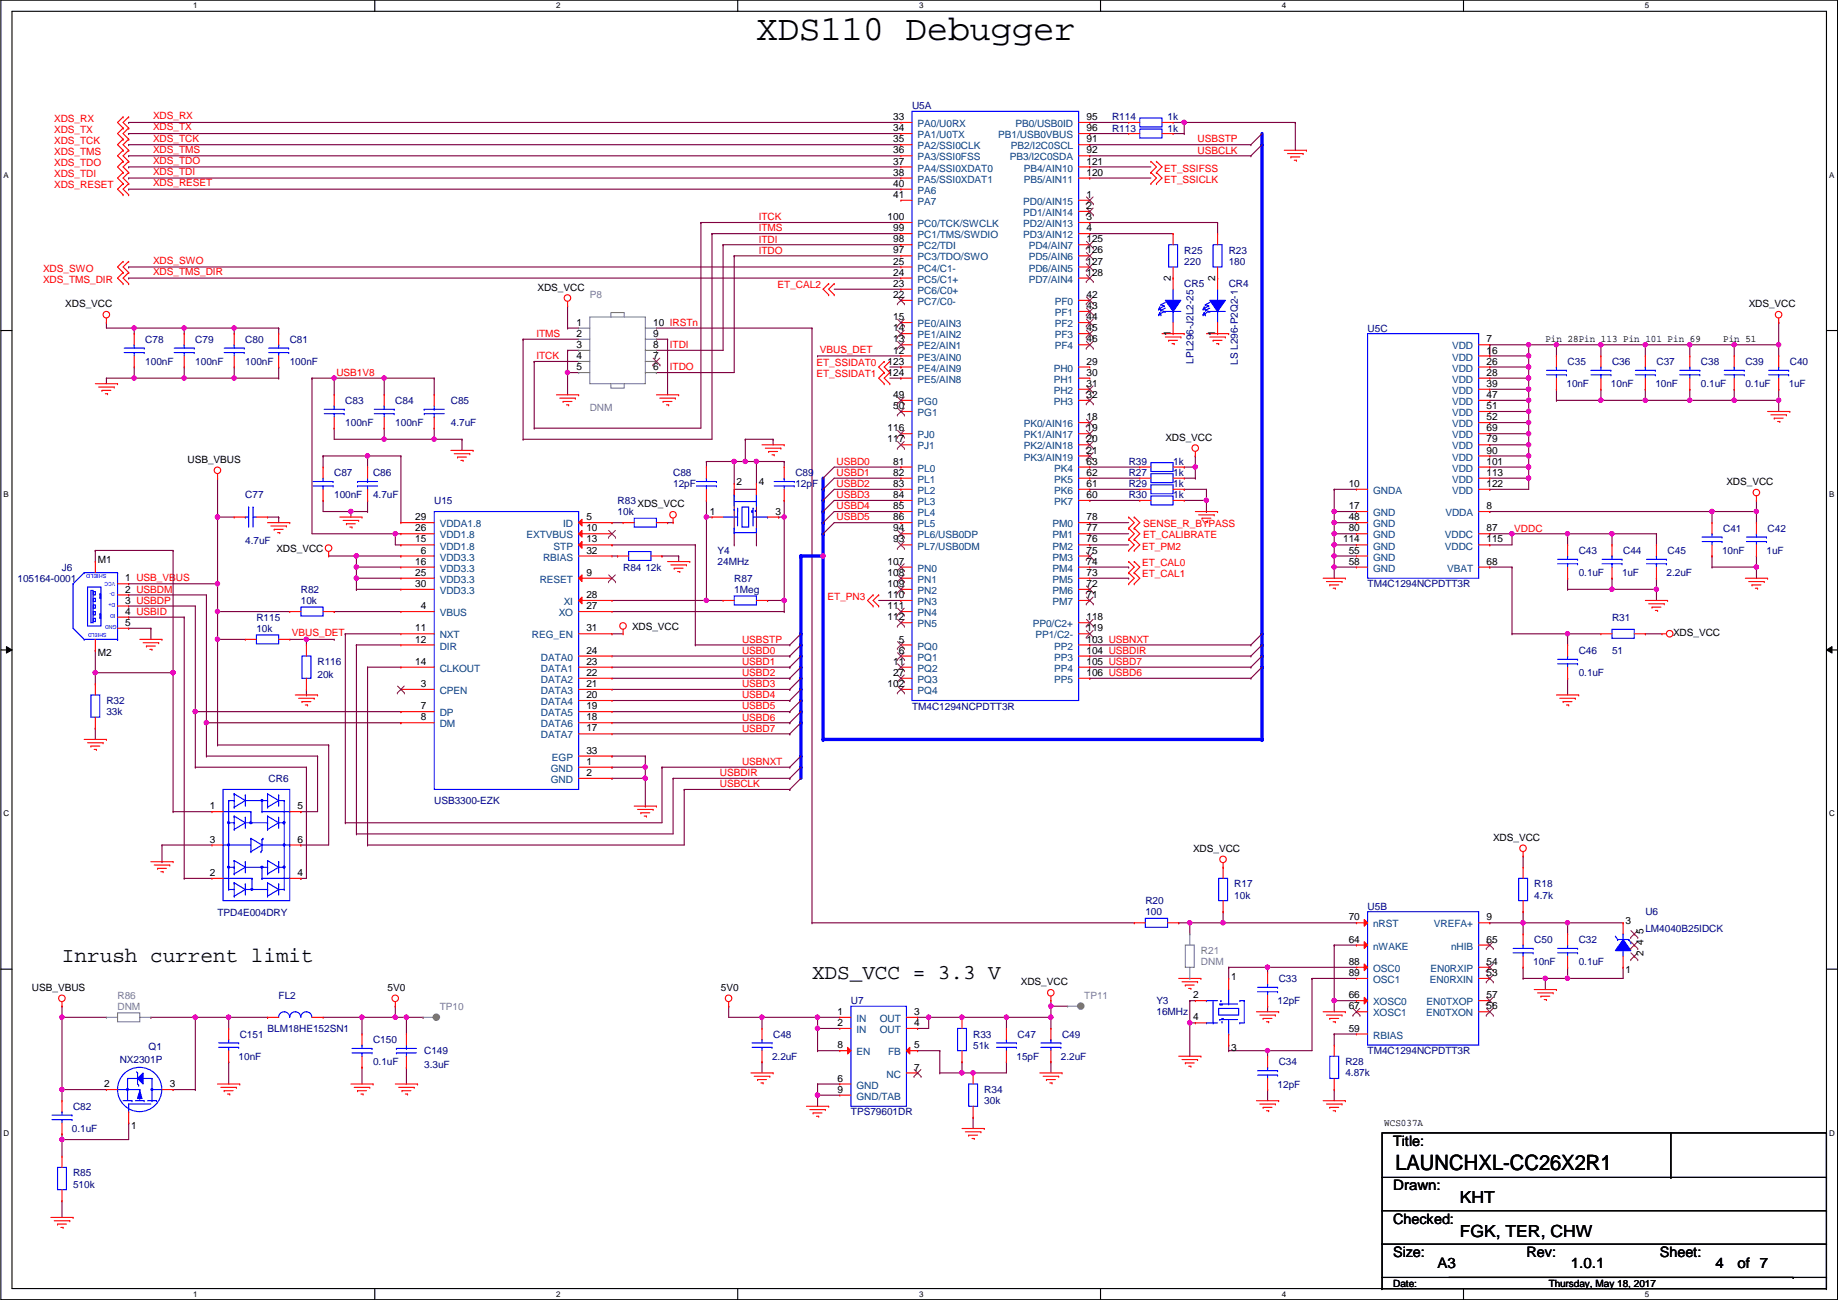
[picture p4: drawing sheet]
<svg xmlns="http://www.w3.org/2000/svg" width="420mm" height="297mm" viewBox="0 0 420 297" stroke-linecap="round" stroke-linejoin="round" font-family="sans-serif">
<defs><g id="words">
<text font-size="8.1" x="172.9" y="9.1">XDS110 Debugger</text>
<g font-size="4.8">
<text x="14.2" y="219.8">Inrush current limit</text>
<text x="185.6" y="223.6">XDS_VCC = 3.3 V</text>
<text x="319" y="267.3">LAUNCHXL-CC26X2R1</text>
</g>
<g font-size="3.8">
<text x="333.7" y="275">KHT</text>
<text x="333.7" y="282.6">FGK, TER, CHW</text>
</g>
<g font-size="3.3">
<text x="318.5" y="261.8">Title:</text>
<text x="318.5" y="272">Drawn:</text>
<text x="318.5" y="279.6">Checked:</text>
<text x="318.5" y="287.2">Size:</text>
<text x="348.9" y="287.2">Rev:</text>
<text x="379.4" y="287.2">Sheet:</text>
<text x="328.6" y="289.8">A3</text>
<text x="359.1" y="289.8">1.0.1</text>
<text x="392.1" y="289.8">4</text>
<text x="397.2" y="289.8">of 7</text>
</g>
<g font-size="2.3" fill="#f00">
<text x="12.4" y="27.8">XDS_RX</text>
<text x="35" y="29.8">XDS_TX</text>
<text x="35" y="27.3">XDS_RX</text>
<text x="12.4" y="35.4">XDS_TMS</text>
<text x="12.4" y="32.9">XDS_TCK</text>
<text x="12.4" y="30.3">XDS_TX</text>
<text x="35" y="34.9">XDS_TMS</text>
<text x="35" y="32.3">XDS_TCK</text>
<text x="273.8" y="32.6">USBSTP</text>
<text x="273.8" y="35.1">USBCLK</text>
<text x="12.4" y="37.9">XDS_TDO</text>
<text x="12.4" y="40.5">XDS_TDI</text>
<text x="35" y="37.4">XDS_TDO</text>
<text x="35" y="40">XDS_TDI</text>
<text x="266.1" y="39.2">ET_SSIFSS</text>
<text x="266.1" y="41.7">ET_SSICLK</text>
<text x="12.4" y="43">XDS_RESET</text>
<text x="35" y="42.5">XDS_RESET</text>
<text x="173.4" y="52.9">ITMS</text>
<text x="173.4" y="50.3">ITCK</text>
<text x="173.4" y="58">ITDO</text>
<text x="173.4" y="55.4">ITDI</text>
<text x="9.9" y="62.1">XDS_SWO</text>
<text x="9.9" y="64.6">XDS_TMS_DIR</text>
<text x="35" y="60.3">XDS_SWO</text>
<text x="35" y="62.8">XDS_TMS_DIR</text>
<text x="177.7" y="65.9">ET_CAL2</text>
<text x="122.6" y="77">ITMS</text>
<text x="122.6" y="82.1">ITCK</text>
<text x="153.1" y="79.5">ITDI</text>
<text x="186.6" y="83.7">ET_SSIDAT0</text>
<text x="187.4" y="80.6">VBUS_DET</text>
<text x="76.9" y="85.9">USB1V8</text>
<text x="153.1" y="84.6">ITDO</text>
<text x="186.6" y="86.2">ET_SSIDAT1</text>
<text x="191.2" y="106.2">USBD0</text>
<text x="191.2" y="108.8">USBD1</text>
<text x="191.2" y="111.3">USBD2</text>
<text x="191.2" y="113.8">USBD3</text>
<text x="191.2" y="116.4">USBD4</text>
<text x="191.2" y="118.9">USBD5</text>
<text x="261.1" y="125.6">ET_PM2</text>
<text x="261.3" y="120.5">SENSE_R_BYPASS</text>
<text x="261.3" y="123">ET_CALIBRATE</text>
<text x="346.1" y="121.5">VDDC</text>
<text x="261.1" y="129.4">ET_CAL0</text>
<text x="261.1" y="131.9">ET_CAL1</text>
<text x="189.2" y="137">ET_PN3</text>
<text x="66.7" y="145.4">VBUS_DET</text>
<text x="169.6" y="149.4">USBD0</text>
<text x="169.6" y="146.9">USBSTP</text>
<text x="169.6" y="154.5">USBD2</text>
<text x="169.6" y="151.9">USBD1</text>
<text x="169.6" y="159.6">USBD4</text>
<text x="169.6" y="157">USBD3</text>
<text x="169.6" y="167.2">USBD7</text>
<text x="169.6" y="164.6">USBD6</text>
<text x="169.6" y="162.1">USBD5</text>
<text x="164.5" y="177.3">USBDIR</text>
<text x="164.5" y="179.9">USBCLK</text>
<text x="169.6" y="174.8">USBNXT</text>
</g>
<g font-size="2.3">
<text x="204.2" y="27.4">33</text>
<text x="204.2" y="30">34</text>
<text x="248.4" y="27.4">95</text>
<text x="248.4" y="30">96</text>
<text x="204.2" y="32.5">35</text>
<text x="204.2" y="35.1">36</text>
<text x="248.4" y="32.5">91</text>
<text x="248.4" y="35.1">92</text>
<text x="204.2" y="37.6">37</text>
<text x="204.2" y="40.1">38</text>
<text x="248.4" y="37.6">121</text>
<text x="248.4" y="40.1">120</text>
<text x="204.2" y="42.7">40</text>
<text x="204.2" y="45.2">41</text>
<text x="248.4" y="45.2">1</text>
<text x="248.4" y="47.8">2</text>
<text x="202.9" y="50.3">100</text>
<text x="204.2" y="52.8">99</text>
<text x="248.4" y="50.3">3</text>
<text x="248.4" y="52.8">4</text>
<text x="204.2" y="55.4">98</text>
<text x="204.2" y="57.9">97</text>
<text x="248.4" y="55.4">125</text>
<text x="248.4" y="57.9">126</text>
<text x="204.2" y="60.5">25</text>
<text x="204.2" y="63">24</text>
<text x="204.2" y="65.5">23</text>
<text x="248.4" y="60.5">127</text>
<text x="248.4" y="63">128</text>
<text x="267.6" y="64.3" transform="rotate(-90 267.6 64.3)">2</text>
<text x="277.8" y="64.3" transform="rotate(-90 277.8 64.3)">2</text>
<text x="14.9" y="70.2">XDS_VCC</text>
<text x="122.9" y="66.4">XDS_VCC</text>
<text x="204.2" y="68.1">22</text>
<text x="248.4" y="68.1">42</text>
<text x="248.4" y="70.6">43</text>
<text x="399.7" y="70.2">XDS_VCC</text>
<text x="131.8" y="77">2</text>
<text x="131.8" y="74.4">1</text>
<text x="149.3" y="74.4">10 IRSTn</text>
<text x="149.3" y="77">9</text>
<text x="204.2" y="73.2">15</text>
<text x="204.2" y="75.7">14</text>
<text x="248.4" y="73.2">44</text>
<text x="248.4" y="75.7">45</text>
<text x="267.6" y="76.8" transform="rotate(-90 267.6 76.8)">1</text>
<text x="277.8" y="76.8" transform="rotate(-90 277.8 76.8)">1</text>
<text x="131.8" y="82">4</text>
<text x="131.8" y="79.5">3</text>
<text x="149.3" y="79.5">8</text>
<text x="149.3" y="82">7</text>
<text x="202.9" y="83.3">123</text>
<text x="204.2" y="78.2">13</text>
<text x="204.2" y="80.8">12</text>
<text x="248.4" y="78.2">46</text>
<text x="248.4" y="83.3">29</text>
<text x="339.8" y="78.2">7</text>
<text x="339.8" y="80.8">16</text>
<text x="339.8" y="83.3">26</text>
<text x="353.3" y="78.1">Pin 28Pin 113 Pin 101 Pin 69</text>
<text x="393.9" y="78.1">Pin 51</text>
<text x="131.8" y="84.6">5</text>
<text x="149.3" y="84.6">6</text>
<text x="202.9" y="85.9">124</text>
<text x="248.4" y="85.9">30</text>
<text x="248.4" y="88.4">31</text>
<text x="339.8" y="85.9">28</text>
<text x="339.8" y="88.4">39</text>
<text x="204.2" y="90.9">49</text>
<text x="204.2" y="93.5">50</text>
<text x="248.4" y="90.9">32</text>
<text x="339.8" y="93.5">51</text>
<text x="339.8" y="90.9">47</text>
<text x="202.9" y="98.6">116</text>
<text x="202.9" y="101.1">117</text>
<text x="248.4" y="96">18</text>
<text x="248.4" y="98.6">19</text>
<text x="248.4" y="101.1">20</text>
<text x="266.4" y="100.7">XDS_VCC</text>
<text x="339.8" y="96">52</text>
<text x="339.8" y="98.6">69</text>
<text x="339.8" y="101.1">79</text>
<text x="42.9" y="105.7">USB_VBUS</text>
<text x="204.2" y="106.2">81</text>
<text x="248.4" y="103.6">21</text>
<text x="248.4" y="106.2">63</text>
<text x="339.8" y="103.6">90</text>
<text x="339.8" y="106.2">101</text>
<text x="168.4" y="110.8">2</text>
<text x="173.5" y="110.8">4</text>
<text x="204.2" y="108.7">82</text>
<text x="204.2" y="111.3">83</text>
<text x="204.2" y="113.8">84</text>
<text x="248.4" y="108.7">62</text>
<text x="248.4" y="111.3">61</text>
<text x="248.4" y="113.8">60</text>
<text x="308.3" y="111.3">10</text>
<text x="339.8" y="108.7">113</text>
<text x="339.8" y="111.3">122</text>
<text x="394.7" y="110.8">XDS_VCC</text>
<text x="94.9" y="118.9">29</text>
<text x="134.1" y="118.9">5</text>
<text x="145.7" y="115.9">XDS_VCC</text>
<text x="162.3" y="117.6">1</text>
<text x="177.2" y="117.6">3</text>
<text x="204.2" y="116.3">85</text>
<text x="204.2" y="118.9">86</text>
<text x="248.4" y="118.9">78</text>
<text x="308.3" y="116.3">17</text>
<text x="308.3" y="118.9">48</text>
<text x="339.8" y="116.3">8</text>
<text x="94.9" y="124">15</text>
<text x="94.9" y="121.4">26</text>
<text x="134.1" y="121.4">10</text>
<text x="134.1" y="124">13</text>
<text x="204.2" y="121.4">94</text>
<text x="204.2" y="124">93</text>
<text x="248.4" y="121.4">77</text>
<text x="248.4" y="124">76</text>
<text x="307" y="124">114</text>
<text x="308.3" y="121.4">80</text>
<text x="339.8" y="121.4">87</text>
<text x="339.8" y="124">115</text>
<text x="22.3" y="128.6">M1</text>
<text x="63.2" y="126.1">XDS_VCC</text>
<text x="94.9" y="129">16</text>
<text x="94.9" y="131.6">25</text>
<text x="96.2" y="126.5">6</text>
<text x="134.1" y="131.6">9</text>
<text x="134.1" y="126.5">32</text>
<text x="202.9" y="129">107</text>
<text x="202.9" y="131.6">108</text>
<text x="248.4" y="126.5">75</text>
<text x="248.4" y="129">74</text>
<text x="248.4" y="131.6">73</text>
<text x="308.3" y="126.5">55</text>
<text x="308.3" y="129">58</text>
<text x="339.8" y="129">68</text>
<text x="28.6" y="135.4">2 USBDM</text>
<text x="28.6" y="132.8">1 USB_VBUS</text>
<text x="28.6" y="137.9">3 USBDP</text>
<text x="94.9" y="134.1">30</text>
<text x="134.1" y="136.7">28</text>
<text x="202.9" y="134.1">109</text>
<text x="202.9" y="136.7">110</text>
<text x="248.4" y="134.1">72</text>
<text x="248.4" y="136.7">71</text>
<text x="28.6" y="140.5">4 USBID</text>
<text x="28.6" y="143">5</text>
<text x="96.2" y="139.2">4</text>
<text x="134.1" y="139.2">27</text>
<text x="144.5" y="143.8">XDS_VCC</text>
<text x="202.9" y="139.2">111</text>
<text x="202.9" y="141.7">112</text>
<text x="248.4" y="141.7">118</text>
<text x="22.3" y="149.9">M2</text>
<text x="94.9" y="144.3">11</text>
<text x="94.9" y="146.8">12</text>
<text x="134.1" y="149.4">24</text>
<text x="134.1" y="144.3">31</text>
<text x="205.4" y="146.8">5</text>
<text x="205.4" y="149.4">6</text>
<text x="248.4" y="144.3">119</text>
<text x="248.4" y="146.8">103 USBNXT</text>
<text x="248.4" y="149.4">104 USBDIR</text>
<text x="382.5" y="145.4">XDS_VCC</text>
<text x="94.9" y="151.9">14</text>
<text x="134.1" y="154.4">22</text>
<text x="134.1" y="151.9">23</text>
<text x="204.2" y="151.9">11</text>
<text x="204.2" y="154.4">27</text>
<text x="248.4" y="151.9">105 USBD7</text>
<text x="248.4" y="154.4">106 USBD6</text>
<text x="96.2" y="157">3</text>
<text x="134.1" y="159.5">20</text>
<text x="134.1" y="157">21</text>
<text x="202.9" y="157">102</text>
<text x="96.2" y="162.1">7</text>
<text x="96.2" y="164.6">8</text>
<text x="134.1" y="167.1">17</text>
<text x="134.1" y="164.6">18</text>
<text x="134.1" y="162.1">19</text>
<text x="134.1" y="172.2">33</text>
<text x="134.1" y="174.8">1</text>
<text x="134.1" y="177.3">2</text>
<text x="48" y="184.9">1</text>
<text x="68" y="184.9">5</text>
<text x="48" y="192.5">3</text>
<text x="68" y="192.5">6</text>
<text x="272.7" y="194.6">XDS_VCC</text>
<text x="341.3" y="192.1">XDS_VCC</text>
<text x="48" y="200.2">2</text>
<text x="68" y="200.2">4</text>
<text x="308.3" y="210.3">70</text>
<text x="308.3" y="215.4">64</text>
<text x="339.8" y="215.4">65</text>
<text x="339.8" y="210.3">9</text>
<text x="371.6" y="211.1">3</text>
<text x="375.7" y="215.9" transform="rotate(-90 375.7 215.9)">4</text>
<text x="375.7" y="213.4" transform="rotate(-90 375.7 213.4)">5</text>
<text x="308.3" y="220.5">88</text>
<text x="339.8" y="220.5">54</text>
<text x="375.7" y="218.5" transform="rotate(-90 375.7 218.5)">2</text>
<text x="7.3" y="226.4">USB_VBUS</text>
<text x="88.6" y="226.4">5V0</text>
<text x="164.8" y="226.4">5V0</text>
<text x="233.4" y="225.1">XDS_VCC</text>
<text x="281.4" y="223.8">1</text>
<text x="308.3" y="223">89</text>
<text x="339.8" y="223">53</text>
<text x="371.6" y="222.3">1</text>
<text x="191.5" y="231.9">1</text>
<text x="209" y="231.9">3</text>
<text x="272.7" y="228.1">2</text>
<text x="272.7" y="233.2">4</text>
<text x="308.3" y="228.1">66</text>
<text x="308.3" y="230.6">67</text>
<text x="339.8" y="228.1">57</text>
<text x="339.8" y="230.6">56</text>
<text x="191.5" y="239.5">8</text>
<text x="191.5" y="234.4">2</text>
<text x="209" y="234.4">4</text>
<text x="209" y="239.5">5</text>
<text x="308.3" y="235.7">59</text>
<text x="209" y="244.6">7</text>
<text x="281.4" y="240.1">3</text>
<text x="23.8" y="248.4">2</text>
<text x="38.8" y="248.4">3</text>
<text x="191.5" y="247.1">6</text>
<text x="191.5" y="249.7">9</text>
<text x="30" y="257.9">1</text>
<text x="316.4" y="257.2">WCS037A</text>
<text x="318.5" y="294">Date:</text>
<text x="354" y="294">Thursday, May 18, 2017</text>
</g>
<g font-size="2.3" fill="#000080">
<text x="208.5" y="25">U5A</text>
<text x="254.2" y="27.5">R114</text>
<text x="266.9" y="27.5">1k</text>
<text x="254.2" y="30.1">R113</text>
<text x="266.9" y="30.1">1k</text>
<text x="270.7" y="58">R25</text>
<text x="280.9" y="58">R23</text>
<text x="270.7" y="60.5">220</text>
<text x="270.7" y="65.6">CR5</text>
<text x="280.9" y="60.5">180</text>
<text x="280.9" y="65.6">CR4</text>
<text x="312.6" y="75.8">U5C</text>
<text x="33.2" y="78.3">C78</text>
<text x="33.2" y="83.4">100nF</text>
<text x="44.7" y="78.3">C79</text>
<text x="44.7" y="83.4">100nF</text>
<text x="56.1" y="78.3">C80</text>
<text x="56.1" y="83.4">100nF</text>
<text x="66.2" y="78.3">C81</text>
<text x="66.2" y="83.4">100nF</text>
<text x="272.8" y="83.1" transform="rotate(-90 272.8 83.1)">LPL296-J2L2-25</text>
<text x="283" y="83.4" transform="rotate(-90 283 83.4)">LS L296-P2Q2-1</text>
<text x="358.3" y="83.4">C35</text>
<text x="368.5" y="83.4">C36</text>
<text x="378.7" y="83.4">C37</text>
<text x="388.8" y="83.4">C38</text>
<text x="399" y="83.4">C39</text>
<text x="409.1" y="83.4">C40</text>
<text x="358.1" y="88.5">10nF</text>
<text x="368.2" y="88.5">10nF</text>
<text x="378.4" y="88.5">10nF</text>
<text x="388.8" y="88.5">0.1uF</text>
<text x="399" y="88.5">0.1uF</text>
<text x="408.9" y="88.5">1uF</text>
<text x="78.9" y="92.3">C83</text>
<text x="90.4" y="92.3">C84</text>
<text x="103.1" y="92.3">C85</text>
<text x="78.9" y="97.4">100nF</text>
<text x="90.4" y="97.4">100nF</text>
<text x="103.1" y="97.4">4.7uF</text>
<text x="258" y="106.3">R39</text>
<text x="268.2" y="106.3">1k</text>
<text x="56.1" y="113.9">C77</text>
<text x="76.4" y="108.8">C87</text>
<text x="76.4" y="113.9">100nF</text>
<text x="85.3" y="108.8">C86</text>
<text x="85.3" y="113.9">4.7uF</text>
<text x="153.9" y="108.8">C88</text>
<text x="153.9" y="111.3">12pF</text>
<text x="181.8" y="108.8">C89</text>
<text x="181.8" y="111.3">12pF</text>
<text x="258" y="111.3">R29</text>
<text x="258" y="108.8">R27</text>
<text x="258" y="113.9">R30</text>
<text x="268.2" y="111.3">1k</text>
<text x="268.2" y="108.8">1k</text>
<text x="268.2" y="113.9">1k</text>
<text x="99.3" y="115.1">U15</text>
<text x="141.2" y="115.1">R83</text>
<text x="141.2" y="117.7">10k</text>
<text x="56.1" y="124.3">4.7uF</text>
<text x="393.9" y="121.5">C41</text>
<text x="404.1" y="121.5">C42</text>
<text x="14.2" y="130.4">J6</text>
<text x="142.4" y="130.4">R84 12k</text>
<text x="164" y="126.6">Y4</text>
<text x="164" y="129.1">24MHz</text>
<text x="360.9" y="126.6">C43</text>
<text x="360.9" y="131.7">0.1uF</text>
<text x="370.8" y="131.7">1uF</text>
<text x="371" y="126.6">C44</text>
<text x="380.9" y="131.7">2.2uF</text>
<text x="381.2" y="126.6">C45</text>
<text x="393.6" y="126.6">10nF</text>
<text x="403.8" y="126.6">1uF</text>
<text x="4" y="132.9">105164-0001</text>
<text x="68.8" y="135.5">R82</text>
<text x="167.8" y="132.9">R87</text>
<text x="167.8" y="135.5">1Meg</text>
<text x="312.6" y="134.2">TM4C1294NCPDTT3R</text>
<text x="58.6" y="141.8">R115</text>
<text x="68.8" y="138">10k</text>
<text x="368.5" y="141.8">R31</text>
<text x="58.6" y="144.4">10k</text>
<text x="360.9" y="149.4">C46</text>
<text x="368.5" y="149.4">51</text>
<text x="72.6" y="152">R116</text>
<text x="72.6" y="155">20k</text>
<text x="360.9" y="154.5">0.1uF</text>
<text x="24.3" y="160.9">R32</text>
<text x="24.3" y="163.4">33k</text>
<text x="208.5" y="162.1">TM4C1294NCPDTT3R</text>
<text x="61.4" y="178.6">CR6</text>
<text x="99.3" y="183.7">USB3300-EZK</text>
<text x="282.1" y="202.8">R17</text>
<text x="350.7" y="202.8">R18</text>
<text x="49.7" y="209.4">TPD4E004DRY</text>
<text x="261.8" y="206.6">R20</text>
<text x="261.8" y="209.1">100</text>
<text x="282.1" y="205.3">10k</text>
<text x="312.6" y="207.9">U5B</text>
<text x="350.7" y="205.3">4.7k</text>
<text x="376.1" y="209.1">U6</text>
<text x="350.7" y="215.5">C50</text>
<text x="360.9" y="215.5">C32</text>
<text x="376.1" y="212.9">LM4040B25IDCK</text>
<text x="350.5" y="220.6">10nF</text>
<text x="360.9" y="220.6">0.1uF</text>
<text x="292.3" y="224.4">C33</text>
<text x="63.7" y="228.2">FL2</text>
<text x="194.5" y="229.4">U7</text>
<text x="264.4" y="229.4">Y3</text>
<text x="264.4" y="232">16MHz</text>
<text x="292" y="229.4">12pF</text>
<text x="34" y="239.9">Q1</text>
<text x="54.8" y="237.1">C151</text>
<text x="61.2" y="235.8">BLM18HE152SN1</text>
<text x="85.3" y="238.3">C150</text>
<text x="176.7" y="237.1">C48</text>
<text x="222.5" y="237.1">R33</text>
<text x="222.5" y="239.6">51k</text>
<text x="232.6" y="237.1">C47</text>
<text x="242.8" y="237.1">C49</text>
<text x="27.4" y="242.9">NX2301P</text>
<text x="54.6" y="242.1">10nF</text>
<text x="85.3" y="243.4">0.1uF</text>
<text x="97" y="240.9">C149</text>
<text x="97" y="243.9">3.3uF</text>
<text x="176.5" y="242.1">2.2uF</text>
<text x="232.4" y="242.1">15pF</text>
<text x="242.5" y="242.1">2.2uF</text>
<text x="292.3" y="243.4">C34</text>
<text x="307.5" y="243.4">R28</text>
<text x="307.5" y="246">4.87k</text>
<text x="312.6" y="240.9">TM4C1294NCPDTT3R</text>
<text x="225" y="249.8">R34</text>
<text x="292" y="248.5">12pF</text>
<text x="16.7" y="253.6">C82</text>
<text x="194.5" y="254.8">TPS79601DR</text>
<text x="225" y="252.3">30k</text>
<text x="16.5" y="258.7">0.1uF</text>
<text x="16.7" y="268.8">R85</text>
<text x="16.7" y="271.4">510k</text>
</g>
<g font-size="2.3" fill="#004080">
<text x="209.8" y="29">PA0/U0RX</text>
<text x="232.1" y="29">PB0/USB0ID</text>
<text x="209.8" y="31.6">PA1/U0TX</text>
<text x="209.8" y="34.1">PA2/SSI0CLK</text>
<text x="228.2" y="31.6">PB1/USB0VBUS</text>
<text x="231.1" y="34.1">PB2/I2C0SCL</text>
<text x="209.8" y="36.7">PA3/SSI0FSS</text>
<text x="209.8" y="39.2">PA4/SSI0XDAT0</text>
<text x="209.8" y="41.7">PA5/SSI0XDAT1</text>
<text x="230.8" y="36.7">PB3/I2C0SDA</text>
<text x="234" y="39.2">PB4/AIN10</text>
<text x="234" y="41.7">PB5/AIN11</text>
<text x="209.8" y="44.3">PA6</text>
<text x="209.8" y="46.8">PA7</text>
<text x="233.9" y="46.8">PD0/AIN15</text>
<text x="209.8" y="51.9">PC0/TCK/SWCLK</text>
<text x="233.9" y="49.4">PD1/AIN14</text>
<text x="233.9" y="51.9">PD2/AIN13</text>
<text x="209.8" y="54.4">PC1/TMS/SWDIO</text>
<text x="209.8" y="57">PC2/TDI</text>
<text x="209.8" y="59.5">PC3/TDO/SWO</text>
<text x="233.9" y="54.4">PD3/AIN12</text>
<text x="235.2" y="57">PD4/AIN7</text>
<text x="235.2" y="59.5">PD5/AIN6</text>
<text x="209.8" y="62.1">PC4/C1-</text>
<text x="209.8" y="64.6">PC5/C1+</text>
<text x="235.2" y="62.1">PD6/AIN5</text>
<text x="235.2" y="64.6">PD7/AIN4</text>
<text x="209.8" y="67.1">PC6/C0+</text>
<text x="209.8" y="69.7">PC7/C0-</text>
<text x="241.1" y="69.7">PF0</text>
<text x="209.8" y="74.8">PE0/AIN3</text>
<text x="209.8" y="77.3">PE1/AIN2</text>
<text x="241.1" y="72.2">PF1</text>
<text x="241.1" y="74.8">PF2</text>
<text x="241.1" y="77.3">PF3</text>
<text x="209.8" y="79.8">PE2/AIN1</text>
<text x="209.8" y="82.4">PE3/AIN0</text>
<text x="241.1" y="79.8">PF4</text>
<text x="331.9" y="79.8">VDD</text>
<text x="331.9" y="82.4">VDD</text>
<text x="209.8" y="84.9">PE4/AIN9</text>
<text x="209.8" y="87.5">PE5/AIN8</text>
<text x="240.9" y="84.9">PH0</text>
<text x="240.9" y="87.5">PH1</text>
<text x="331.9" y="84.9">VDD</text>
<text x="331.9" y="87.5">VDD</text>
<text x="209.8" y="92.5">PG0</text>
<text x="209.8" y="95.1">PG1</text>
<text x="240.9" y="90">PH2</text>
<text x="240.9" y="92.5">PH3</text>
<text x="331.9" y="95.1">VDD</text>
<text x="331.9" y="90">VDD</text>
<text x="331.9" y="92.5">VDD</text>
<text x="209.8" y="100.2">PJ0</text>
<text x="234" y="97.6">PK0/AIN16</text>
<text x="234" y="100.2">PK1/AIN17</text>
<text x="331.9" y="97.6">VDD</text>
<text x="331.9" y="100.2">VDD</text>
<text x="209.8" y="102.7">PJ1</text>
<text x="209.8" y="107.8">PL0</text>
<text x="234" y="102.7">PK2/AIN18</text>
<text x="234" y="105.2">PK3/AIN19</text>
<text x="241" y="107.8">PK4</text>
<text x="331.9" y="102.7">VDD</text>
<text x="331.9" y="105.2">VDD</text>
<text x="331.9" y="107.8">VDD</text>
<text x="209.8" y="110.3">PL1</text>
<text x="209.8" y="112.9">PL2</text>
<text x="241" y="110.3">PK5</text>
<text x="241" y="112.9">PK6</text>
<text x="313.9" y="112.9">GNDA</text>
<text x="331.9" y="110.3">VDD</text>
<text x="331.9" y="112.9">VDD</text>
<text x="209.8" y="115.4">PL3</text>
<text x="209.8" y="117.9">PL4</text>
<text x="241" y="115.4">PK7</text>
<text x="313.9" y="117.9">GND</text>
<text x="330.4" y="117.9">VDDA</text>
<text x="100.5" y="125.6">VDD1.8</text>
<text x="100.5" y="123">VDD1.8</text>
<text x="100.5" y="120.5">VDDA1.8</text>
<text x="120.4" y="123">EXTVBUS</text>
<text x="126.6" y="125.6">STP</text>
<text x="128.7" y="120.5">ID</text>
<text x="209.8" y="120.5">PL5</text>
<text x="209.8" y="123">PL6/USB0DP</text>
<text x="209.8" y="125.6">PL7/USB0DM</text>
<text x="240.6" y="120.5">PM0</text>
<text x="240.6" y="123">PM1</text>
<text x="240.6" y="125.6">PM2</text>
<text x="313.9" y="120.5">GND</text>
<text x="313.9" y="123">GND</text>
<text x="313.9" y="125.6">GND</text>
<text x="330.3" y="123">VDDC</text>
<text x="330.3" y="125.6">VDDC</text>
<text x="100.5" y="128.1">VDD3.3</text>
<text x="100.5" y="130.6">VDD3.3</text>
<text x="124.2" y="128.1">RBIAS</text>
<text x="209.8" y="130.6">PN0</text>
<text x="240.6" y="128.1">PM3</text>
<text x="240.6" y="130.6">PM4</text>
<text x="313.9" y="128.1">GND</text>
<text x="313.9" y="130.6">GND</text>
<text x="330.8" y="130.6">VBAT</text>
<text x="100.5" y="133.2">VDD3.3</text>
<text x="100.5" y="135.7">VDD3.3</text>
<text x="123.4" y="133.2">RESET</text>
<text x="209.8" y="133.2">PN1</text>
<text x="209.8" y="135.7">PN2</text>
<text x="240.6" y="133.2">PM5</text>
<text x="240.6" y="135.7">PM6</text>
<text x="100.5" y="140.8">VBUS</text>
<text x="127.8" y="140.8">XO</text>
<text x="128.9" y="138.3">XI</text>
<text x="209.8" y="138.3">PN3</text>
<text x="209.8" y="140.8">PN4</text>
<text x="209.8" y="143.3">PN5</text>
<text x="236.1" y="143.3">PP0/C2+</text>
<text x="240.6" y="138.3">PM7</text>
<text x="100.5" y="145.9">NXT</text>
<text x="100.5" y="148.4">DIR</text>
<text x="121.6" y="145.9">REG_EN</text>
<text x="209.8" y="148.4">PQ0</text>
<text x="236.7" y="145.9">PP1/C2-</text>
<text x="241" y="148.4">PP2</text>
<text x="100.5" y="153.5">CLKOUT</text>
<text x="123.6" y="153.5">DATA1</text>
<text x="123.6" y="151">DATA0</text>
<text x="209.8" y="151">PQ1</text>
<text x="209.8" y="153.5">PQ2</text>
<text x="241" y="151">PP3</text>
<text x="241" y="153.5">PP4</text>
<text x="100.5" y="158.6">CPEN</text>
<text x="123.6" y="161.1">DATA4</text>
<text x="123.6" y="158.6">DATA3</text>
<text x="123.6" y="156">DATA2</text>
<text x="209.8" y="156">PQ3</text>
<text x="209.8" y="158.6">PQ4</text>
<text x="241" y="156">PP5</text>
<text x="100.5" y="163.7">DP</text>
<text x="100.5" y="166.2">DM</text>
<text x="123.6" y="166.2">DATA6</text>
<text x="123.6" y="163.7">DATA5</text>
<text x="123.6" y="168.7">DATA7</text>
<text x="126.2" y="173.8">EGP</text>
<text x="125.9" y="176.4">GND</text>
<text x="125.9" y="178.9">GND</text>
<text x="313.9" y="211.9">nRST</text>
<text x="327.8" y="211.9">VREFA+</text>
<text x="313.9" y="217">nWAKE</text>
<text x="331.7" y="217">nHIB</text>
<text x="313.9" y="222.1">OSC0</text>
<text x="313.9" y="224.6">OSC1</text>
<text x="326.9" y="224.6">EN0RXIN</text>
<text x="327" y="222.1">EN0RXIP</text>
<text x="195.8" y="233.5">IN</text>
<text x="201.1" y="233.5">OUT</text>
<text x="313.9" y="229.7">XOSC0</text>
<text x="313.9" y="232.2">XOSC1</text>
<text x="326" y="232.2">EN0TXON</text>
<text x="326.1" y="229.7">EN0TXOP</text>
<text x="195.8" y="236.1">IN</text>
<text x="201.1" y="236.1">OUT</text>
<text x="313.9" y="237.3">RBIAS</text>
<text x="195.8" y="241.1">EN</text>
<text x="203" y="241.1">FB</text>
<text x="195.8" y="248.8">GND</text>
<text x="195.8" y="251.3">GND/TAB</text>
<text x="202.6" y="246.2">NC</text>
</g>
<g font-size="2.3" fill="#808080">
<text x="134.8" y="68.2">P8</text>
<text x="134.8" y="93.8">DNM</text>
<text x="274.5" y="218">R21</text>
<text x="274.5" y="220.6">DNM</text>
<text x="26.9" y="228.2">R86</text>
<text x="26.9" y="230.7">DNM</text>
<text x="100.5" y="230.7">TP10</text>
<text x="247.9" y="228.2">TP11</text>
</g>
<g font-size="1.8">
<text x="44.2" y="1.9">1</text>
<text x="127.1" y="1.9">2</text>
<text x="210.1" y="1.9">3</text>
<text x="293" y="1.9">4</text>
<text x="376" y="1.9">5</text>
<text x=".8" y="40.6">A</text>
<text x="418.2" y="40.6">A</text>
<text x=".8" y="113.6">B</text>
<text x="418.2" y="113.6">B</text>
<text x=".8" y="186.6">C</text>
<text x="418.2" y="186.6">C</text>
<text x=".8" y="259.5">D</text>
<text x="418.2" y="259.5">D</text>
<text x="44.2" y="296.3">1</text>
<text x="127.1" y="296.3">2</text>
<text x="210.1" y="296.3">3</text>
<text x="293" y="296.3">4</text>
<text x="376" y="296.3">5</text>
</g>
<g font-size="1.3" fill="#00f">
<text x="24.3" y="131.2" transform="rotate(180 24.3 131.2)">SHIELD</text>
<text x="26.3" y="135.3" transform="rotate(180 26.3 135.3)">D-</text>
<text x="26.4" y="133" transform="rotate(180 26.4 133)">VCC</text>
<text x="26.4" y="137.8" transform="rotate(180 26.4 137.8)">D+</text>
<text x="26.4" y="140.4" transform="rotate(180 26.4 140.4)">ID</text>
<text x="26.6" y="142.9" transform="rotate(180 26.6 142.9)">GND</text>
<text x="24.3" y="144.7" transform="rotate(180 24.3 144.7)">SHIELD</text>
</g>
</g></defs>
<path d="M.2 0h419.9v297h-419.9zM2.7 2.6h414.8v291.8h-414.8z" fill="none" stroke="#000" stroke-width=".25"/>
<g fill="#fff">
<path d="M44.2 .3h1v2h-1z"/>
<path d="M44.2 294.7h1v2h-1z"/>
</g>
<path d="M85.7 0v2.6M85.7 294.4v2.6" fill="none" stroke="#000" stroke-width=".25"/>
<g fill="#fff">
<path d="M127.1 .3h1v2h-1z"/>
<path d="M127.1 294.7h1v2h-1z"/>
</g>
<path d="M168.6 0v2.6M168.6 294.4v2.6" fill="none" stroke="#000" stroke-width=".25"/>
<g fill="#fff">
<path d="M210.1 .3h1v2h-1z"/>
<path d="M210.1 294.7h1v2h-1z"/>
</g>
<path d="M251.6 0v2.6M251.6 294.4v2.6" fill="none" stroke="#000" stroke-width=".25"/>
<g fill="#fff">
<path d="M293 .3h1v2h-1z"/>
<path d="M293 294.7h1v2h-1z"/>
</g>
<path d="M334.5 0v2.6M334.5 294.4v2.6" fill="none" stroke="#000" stroke-width=".25"/>
<g fill="#fff">
<path d="M376 .3h1v2h-1z"/>
<path d="M376 294.7h1v2h-1z"/>
<path d="M.8 39h1.2v2h-1.2z"/>
<path d="M418.2 39h1.1v2h-1.1z"/>
<path d="M.8 112h1.2v2h-1.2z"/>
<path d="M418.2 112h1.1v2h-1.1z"/>
</g>
<path d="M.2 75.5h2.5M417.5 75.5h2.6" fill="none" stroke="#000" stroke-width=".25"/>
<g fill="#fff">
<path d="M.8 185h1.3v1.9h-1.3z"/>
<path d="M418.2 185h1.2v1.9h-1.2z"/>
</g>
<path d="M.2 148.5h2.5M417.5 148.5h2.6" fill="none" stroke="#000" stroke-width=".25"/>
<path d="M1.5 147.7l1.2 .8-1.2 .7zM417.5 148.5l1.3-.8v1.5z" fill="#000"/>
<path d="M1.5 147.7l1.2 .8-1.2 .7zM417.5 148.5l1.3-.8v1.5z" fill="none" stroke="#000" stroke-width=".23"/>
<g fill="#fff">
<path d="M.8 257.9h1.3v2h-1.3z"/>
<path d="M418.2 257.9h1.2v2h-1.2z"/>
</g>
<path d="M.2 221.4h2.5M417.5 221.4h2.6" fill="none" stroke="#000" stroke-width=".25"/>
<path d="M212.3 232.5h.1M212.3 232.5v2.5M212.3 232.5h7.6" fill="none" stroke="#800040" stroke-width=".25"/>
<circle cx="219.9" cy="232.4" r=".49" fill="#f0f"/>
<circle cx="219.9" cy="232.4" r=".49" fill="none" stroke="#f0f" stroke-width=".25"/>
<circle cx="212.3" cy="232.4" r=".49" fill="#f0f"/>
<circle cx="212.3" cy="232.4" r=".49" fill="none" stroke="#f0f" stroke-width=".25"/>
<g fill="none" stroke="#800040" stroke-width=".25">
<path d="M129.7 69.9h.1M129.7 69.9v5.1M249.1 114.3h.1M249.1 114.3h11.5M272 210.9h.1M279.6 208.3h.1M279.6 208.3v2.6h-7.6M230.1 232.5h.1M230.1 232.5h10.1M214.8 240.1h.1M214.8 245.2h.1M214.8 240.1v5.1"/>
<path d="M214.8 245.2h5.1"/>
</g>
<circle cx="240.2" cy="232.4" r=".49" fill="#f0f"/>
<circle cx="240.2" cy="232.4" r=".49" fill="none" stroke="#f0f" stroke-width=".25"/>
<circle cx="230" cy="232.4" r=".49" fill="#f0f"/>
<circle cx="230" cy="232.4" r=".49" fill="none" stroke="#f0f" stroke-width=".25"/>
<g fill="none" stroke="#800040" stroke-width=".25">
<path d="M160.2 50.8h.1M160.2 50.8h45.7M162.8 53.4h.1M162.8 53.4h43.1M165.3 55.9h.1M165.3 55.9h40.6M167.8 58.5h.1M167.8 58.5h38.1M150.1 77.5h.1M150.1 77.5h2.5M270.7 114.3h5.1M275.8 114.3h.1"/>
<path d="M269.4 210.9h.1M269.4 210.9h2.6M280.9 221h.1M280.9 238.8h.1M280.9 221v2.6M280.9 238.8v1.3M280.9 221h29.2M289.8 221h.1M299.9 223.6h.1M299.9 223.6v16.5M305 236.3h.1M305 236.3v2.5"/>
<path d="M305 236.3h5.1M280.9 240.1h.1M280.9 240.1h8.9M305 249h.1M305 249v2.5"/>
</g>
<circle cx="289.7" cy="221" r=".49" fill="#f0f"/>
<circle cx="289.7" cy="221" r=".49" fill="none" stroke="#f0f" stroke-width=".25"/>
<path d="M289.8 221h.1M289.8 221v1.3M289.8 240.1h.1M289.8 240.1h10.1" fill="none" stroke="#800040" stroke-width=".25"/>
<circle cx="289.7" cy="240" r=".49" fill="#f0f"/>
<circle cx="289.7" cy="240" r=".49" fill="none" stroke="#f0f" stroke-width=".25"/>
<g fill="none" stroke="#800040" stroke-width=".25">
<path d="M129.7 75h.1M129.7 75h2.6M340.6 210.9h.1M340.6 210.9h17.7M348.2 210.9h.1M348.2 210.9v2.5M289.8 229.9h.1M289.8 229.9v1.3M305 228.6h.1M305 228.6h5.1M305 228.6v2.6M289.8 240.1h.1"/>
<path d="M289.8 249h.1M289.8 240.1v1.2M289.8 249v2.5"/>
</g>
<circle cx="348.2" cy="210.8" r=".49" fill="#f0f"/>
<circle cx="348.2" cy="210.8" r=".49" fill="none" stroke="#f0f" stroke-width=".25"/>
<path d="M129.7 85.1h.1M129.7 85.1v5.1" fill="none" stroke="#800040" stroke-width=".25"/>
<circle cx="129.7" cy="85.1" r=".49" fill="#f0f"/>
<circle cx="129.7" cy="85.1" r=".49" fill="none" stroke="#f0f" stroke-width=".25"/>
<path d="M129.7 85.1h.1M129.7 80.1h.1M129.7 85.1h2.6M129.7 80.1v5M129.7 80.1h2.6M348.2 223.6h.1M348.2 221h.1M348.2 223.6h5.1M348.2 221v2.6M353.3 223.6h.1M353.3 223.6v2.5" fill="none" stroke="#800040" stroke-width=".25"/>
<circle cx="353.2" cy="223.5" r=".49" fill="#f0f"/>
<circle cx="353.2" cy="223.5" r=".49" fill="none" stroke="#f0f" stroke-width=".25"/>
<g fill="none" stroke="#800040" stroke-width=".25">
<path d="M348.2 195.6h.1M348.2 195.6v2.6M42.1 200.7h.1M42.1 200.7h6.4M348.2 208.3h.1M348.2 208.3v2.6M209.8 232.5h.1M209.8 232.5h2.5M240.2 229.9h.1M240.2 228.6v1.3M353.3 223.6h.1M358.3 221h.1"/>
<path d="M358.3 221v2.6h-5M209.8 240.1h.1M209.8 240.1h5M240.2 242.6h.1M240.2 242.6v2.6"/>
</g>
<circle cx="240.2" cy="229.9" r=".49" fill="#f0f"/>
<circle cx="240.2" cy="229.9" r=".49" fill="none" stroke="#f0f" stroke-width=".25"/>
<path d="M358.3 210.9h.1M358.3 210.9h12.7" fill="none" stroke="#800040" stroke-width=".25"/>
<circle cx="358.3" cy="210.8" r=".49" fill="#f0f"/>
<circle cx="358.3" cy="210.8" r=".49" fill="none" stroke="#f0f" stroke-width=".25"/>
<path d="M358.3 223.6h.1M358.3 223.6h12.7" fill="none" stroke="#800040" stroke-width=".25"/>
<circle cx="358.3" cy="223.5" r=".49" fill="#f0f"/>
<circle cx="358.3" cy="223.5" r=".49" fill="none" stroke="#f0f" stroke-width=".25"/>
<g fill="none" stroke="#800040" stroke-width=".25">
<path d="M119.6 77.5h.1M119.6 77.5h12.7M152.6 77.5h.1M152.6 77.5v12.7M122.1 82.6h.1M122.1 82.6h10.2M150.1 85.1h.1M150.1 80.1h.1M150.1 85.1h17.7M150.1 80.1h15.2M70.1 175.3h.1M70.1 175.3v25.4h-1.3"/>
<path d="M68.8 200.7h.1M174.2 232.5h.1M174.2 232.5h12.7"/>
</g>
<circle cx="186.9" cy="232.4" r=".49" fill="#f0f"/>
<circle cx="186.9" cy="232.4" r=".49" fill="none" stroke="#f0f" stroke-width=".25"/>
<circle cx="174.2" cy="232.4" r=".49" fill="#f0f"/>
<circle cx="174.2" cy="232.4" r=".49" fill="none" stroke="#f0f" stroke-width=".25"/>
<path d="M249.1 106.7h.1M249.1 111.8h.1M249.1 109.3h.1M249.1 106.7h11.5M249.1 111.8h11.5M249.1 109.3h11.5M270.7 111.8h.1M270.7 111.8h5.1v2.5M275.8 114.3h.1M209.8 235h.1M209.8 235h2.5" fill="none" stroke="#800040" stroke-width=".25"/>
<circle cx="275.8" cy="114.3" r=".49" fill="#f0f"/>
<circle cx="275.8" cy="114.3" r=".49" fill="none" stroke="#f0f" stroke-width=".25"/>
<path d="M29.4 133.4h.1M29.4 133.4h20.3M68.8 193.1h.1M68.8 193.1h6.3M272 210.9h.1M272 210.9v2.5M174.2 232.5h.1M174.2 232.5v2.5M371 221h.1M371 221v2.6" fill="none" stroke="#800040" stroke-width=".25"/>
<circle cx="272" cy="210.8" r=".49" fill="#f0f"/>
<circle cx="272" cy="210.8" r=".49" fill="none" stroke="#f0f" stroke-width=".25"/>
<path d="M349.5 78.8h.1M349.5 78.8v2.5h-8.9M340.6 81.3h.1M340.6 111.8h.1M340.6 111.8h8.9M34.5 143.6h.1M34.5 143.6v2.5M358.3 210.9h.1M358.3 210.9v2.5" fill="none" stroke="#800040" stroke-width=".25"/>
<circle cx="349.4" cy="81.3" r=".49" fill="#f0f"/>
<circle cx="349.4" cy="81.3" r=".49" fill="none" stroke="#f0f" stroke-width=".25"/>
<path d="M340.6 78.8h.1M340.6 78.8v2.5M340.6 78.8h8.9" fill="none" stroke="#800040" stroke-width=".25"/>
<circle cx="349.4" cy="78.8" r=".49" fill="#f0f"/>
<circle cx="349.4" cy="78.8" r=".49" fill="none" stroke="#f0f" stroke-width=".25"/>
<path d="M340.6 83.9h.1M340.6 83.9h8.9M349.5 83.9h.1M349.5 83.9v2.5" fill="none" stroke="#800040" stroke-width=".25"/>
<circle cx="349.4" cy="83.8" r=".49" fill="#f0f"/>
<circle cx="349.4" cy="83.8" r=".49" fill="none" stroke="#f0f" stroke-width=".25"/>
<path d="M340.6 86.4h.1M340.6 86.4h8.9M349.5 81.3h.1M349.5 86.4h.1M349.5 81.3v2.6M349.5 86.4v2.5" fill="none" stroke="#800040" stroke-width=".25"/>
<circle cx="349.4" cy="86.4" r=".49" fill="#f0f"/>
<circle cx="349.4" cy="86.4" r=".49" fill="none" stroke="#f0f" stroke-width=".25"/>
<path d="M340.6 88.9h.1M340.6 88.9h8.9M349.5 88.9h.1M349.5 88.9v2.6" fill="none" stroke="#800040" stroke-width=".25"/>
<circle cx="349.4" cy="88.9" r=".49" fill="#f0f"/>
<circle cx="349.4" cy="88.9" r=".49" fill="none" stroke="#f0f" stroke-width=".25"/>
<path d="M340.6 91.5h.1M340.6 91.5h8.9M349.5 91.5h.1M349.5 91.5v2.5" fill="none" stroke="#800040" stroke-width=".25"/>
<circle cx="349.4" cy="91.5" r=".49" fill="#f0f"/>
<circle cx="349.4" cy="91.5" r=".49" fill="none" stroke="#f0f" stroke-width=".25"/>
<path d="M340.6 94h.1M340.6 94h8.9M349.5 94h.1M349.5 94v2.6" fill="none" stroke="#800040" stroke-width=".25"/>
<circle cx="349.4" cy="96.5" r=".49" fill="#f0f"/>
<circle cx="349.4" cy="96.5" r=".49" fill="none" stroke="#f0f" stroke-width=".25"/>
<circle cx="349.4" cy="94" r=".49" fill="#f0f"/>
<circle cx="349.4" cy="94" r=".49" fill="none" stroke="#f0f" stroke-width=".25"/>
<path d="M340.6 96.6h.1M340.6 99.1h.1M340.6 96.6h8.9M340.6 99.1h8.9M349.5 96.6h.1M349.5 99.1h.1M349.5 96.6v5M174.2 242.6h.1M174.2 242.6v2.6" fill="none" stroke="#800040" stroke-width=".25"/>
<circle cx="349.4" cy="99.1" r=".49" fill="#f0f"/>
<circle cx="349.4" cy="99.1" r=".49" fill="none" stroke="#f0f" stroke-width=".25"/>
<path d="M340.6 101.6h.1M340.6 101.6h8.9" fill="none" stroke="#800040" stroke-width=".25"/>
<circle cx="349.4" cy="101.6" r=".49" fill="#f0f"/>
<circle cx="349.4" cy="101.6" r=".49" fill="none" stroke="#f0f" stroke-width=".25"/>
<path d="M340.6 104.2h.1M349.5 101.6h.1M349.5 101.6v2.6h-8.9" fill="none" stroke="#800040" stroke-width=".25"/>
<circle cx="349.4" cy="104.2" r=".49" fill="#f0f"/>
<circle cx="349.4" cy="104.2" r=".49" fill="none" stroke="#f0f" stroke-width=".25"/>
<path d="M340.6 106.7h.1M349.5 104.2h.1M349.5 104.2v2.5h-8.9" fill="none" stroke="#800040" stroke-width=".25"/>
<circle cx="349.4" cy="106.7" r=".49" fill="#f0f"/>
<circle cx="349.4" cy="106.7" r=".49" fill="none" stroke="#f0f" stroke-width=".25"/>
<path d="M340.6 109.3h.1M340.6 109.3h8.9M349.5 106.7h.1M349.5 109.3h.1M349.5 106.7v5.1" fill="none" stroke="#800040" stroke-width=".25"/>
<circle cx="349.4" cy="109.2" r=".49" fill="#f0f"/>
<circle cx="349.4" cy="109.2" r=".49" fill="none" stroke="#f0f" stroke-width=".25"/>
<path d="M349.5 78.8h.1M349.5 78.8h6.3M386.3 78.8h.1M386.3 78.8h20.3M396.4 78.8h.1M406.6 78.8h.1M406.6 78.8v2.5" fill="none" stroke="#800040" stroke-width=".25"/>
<circle cx="396.4" cy="78.8" r=".49" fill="#f0f"/>
<circle cx="396.4" cy="78.8" r=".49" fill="none" stroke="#f0f" stroke-width=".25"/>
<circle cx="386.3" cy="78.8" r=".49" fill="#f0f"/>
<circle cx="386.3" cy="78.8" r=".49" fill="none" stroke="#f0f" stroke-width=".25"/>
<path d="M366 78.8h.1M366 78.8h20.3M366 78.8v2.5M376.1 78.8h.1M376.1 78.8v2.5" fill="none" stroke="#800040" stroke-width=".25"/>
<circle cx="376.1" cy="78.8" r=".49" fill="#f0f"/>
<circle cx="376.1" cy="78.8" r=".49" fill="none" stroke="#f0f" stroke-width=".25"/>
<circle cx="365.9" cy="78.8" r=".49" fill="#f0f"/>
<circle cx="365.9" cy="78.8" r=".49" fill="none" stroke="#f0f" stroke-width=".25"/>
<path d="M355.8 78.8h.1M355.8 78.8h10.2" fill="none" stroke="#800040" stroke-width=".25"/>
<circle cx="355.8" cy="78.8" r=".49" fill="#f0f"/>
<circle cx="355.8" cy="78.8" r=".49" fill="none" stroke="#f0f" stroke-width=".25"/>
<path d="M355.8 78.8h.1M355.8 78.8v2.5M340.6 124.5h.1M340.6 122h.1M340.6 124.5h5M340.6 122h5" fill="none" stroke="#800040" stroke-width=".25"/>
<circle cx="345.6" cy="121.9" r=".49" fill="#f0f"/>
<circle cx="345.6" cy="121.9" r=".49" fill="none" stroke="#f0f" stroke-width=".25"/>
<g fill="none" stroke="#800040" stroke-width=".25">
<path d="M358.3 122h.1M358.3 132.1h.1M358.3 122h10.2M358.3 132.1v2.6M368.5 122h.1M368.5 132.1h.1M368.5 122v2.5M368.5 132.1v2.6M378.7 122h.1M378.7 132.1h.1M378.7 122v2.5M378.7 132.1v2.6"/>
<path d="M345.6 144.8h.1M345.6 144.8h12.7"/>
</g>
<circle cx="358.3" cy="144.8" r=".49" fill="#f0f"/>
<circle cx="358.3" cy="144.8" r=".49" fill="none" stroke="#f0f" stroke-width=".25"/>
<path d="M305 111.8h.1M305 116.9h.1M305 111.8h5.1M305 111.8v7.6M305 116.9h5.1M340.6 129.6h.1M340.6 129.6h5M345.6 129.6h.1M345.6 129.6v15.2M358.3 144.8h.1M358.3 144.8v2.6M358.3 144.8h7.7" fill="none" stroke="#800040" stroke-width=".25"/>
<circle cx="305" cy="116.9" r=".49" fill="#f0f"/>
<circle cx="305" cy="116.9" r=".49" fill="none" stroke="#f0f" stroke-width=".25"/>
<path d="M305 119.4h.1M305 119.4v2.6M305 119.4h5.1" fill="none" stroke="#800040" stroke-width=".25"/>
<circle cx="305" cy="119.4" r=".49" fill="#f0f"/>
<circle cx="305" cy="119.4" r=".49" fill="none" stroke="#f0f" stroke-width=".25"/>
<path d="M305 122h.1M305 122v2.5M305 122h5.1" fill="none" stroke="#800040" stroke-width=".25"/>
<circle cx="305" cy="121.9" r=".49" fill="#f0f"/>
<circle cx="305" cy="121.9" r=".49" fill="none" stroke="#f0f" stroke-width=".25"/>
<path d="M305 124.5h.1M305 124.5v2.5M305 124.5h5.1" fill="none" stroke="#800040" stroke-width=".25"/>
<circle cx="305" cy="124.5" r=".49" fill="#f0f"/>
<circle cx="305" cy="124.5" r=".49" fill="none" stroke="#f0f" stroke-width=".25"/>
<path d="M305 127h.1M305 127v2.6M305 127h5.1" fill="none" stroke="#800040" stroke-width=".25"/>
<circle cx="305" cy="127" r=".49" fill="#f0f"/>
<circle cx="305" cy="127" r=".49" fill="none" stroke="#f0f" stroke-width=".25"/>
<path d="M305 129.6h.1M305 129.6h5.1" fill="none" stroke="#800040" stroke-width=".25"/>
<circle cx="305" cy="129.6" r=".49" fill="#f0f"/>
<circle cx="305" cy="129.6" r=".49" fill="none" stroke="#f0f" stroke-width=".25"/>
<path d="M340.6 116.9h.1M340.6 116.9h50.8M305 129.6h.1M305 129.6v2.5" fill="none" stroke="#800040" stroke-width=".25"/>
<circle cx="391.3" cy="116.9" r=".49" fill="#f0f"/>
<circle cx="391.3" cy="116.9" r=".49" fill="none" stroke="#f0f" stroke-width=".25"/>
<path d="M222.5 245.2h.1M230.1 242.6h.1M230.1 242.6v2.6h-7.6" fill="none" stroke="#800040" stroke-width=".25"/>
<circle cx="222.4" cy="245.1" r=".49" fill="#f0f"/>
<circle cx="222.4" cy="245.1" r=".49" fill="none" stroke="#f0f" stroke-width=".25"/>
<path d="M391.4 116.9h.1M391.4 116.9v2.5M391.4 116.9h10.1" fill="none" stroke="#800040" stroke-width=".25"/>
<circle cx="401.5" cy="116.9" r=".49" fill="#f0f"/>
<circle cx="401.5" cy="116.9" r=".49" fill="none" stroke="#f0f" stroke-width=".25"/>
<path d="M401.5 116.9h.1M401.5 116.9v2.5M391.4 129.6h.1M391.4 129.6h10.1" fill="none" stroke="#800040" stroke-width=".25"/>
<circle cx="401.5" cy="129.6" r=".49" fill="#f0f"/>
<circle cx="401.5" cy="129.6" r=".49" fill="none" stroke="#f0f" stroke-width=".25"/>
<g fill="none" stroke="#800040" stroke-width=".25">
<path d="M270.7 106.7h.1M273.3 104.2h.1M273.3 104.2v2.5h-2.6M391.4 127h.1M391.4 127v2.6M401.5 127h.1M401.5 129.6h.1M401.5 127v5.1M47.2 172.8h.1M47.2 172.8h25.4M72.6 172.8h.1M72.6 172.8v12.7h-3.8"/>
<path d="M68.8 185.5h.1M230.1 232.5h.1M230.1 232.5v2.5M240.2 232.5h.1M240.2 232.5v2.5"/>
</g>
<circle cx="273.2" cy="106.7" r=".49" fill="#f0f"/>
<circle cx="273.2" cy="106.7" r=".49" fill="none" stroke="#f0f" stroke-width=".25"/>
<path d="M406.6 73.7h.1M406.6 73.7v5.1M401.5 114.3h.1M401.5 114.3v2.6" fill="none" stroke="#800040" stroke-width=".25"/>
<circle cx="406.6" cy="78.8" r=".49" fill="#f0f"/>
<circle cx="406.6" cy="78.8" r=".49" fill="none" stroke="#f0f" stroke-width=".25"/>
<path d="M249.1 50.8h.1M249.1 53.4h.1M249.1 50.8h29.2M249.1 53.4h19.1M21.8 148.6h.1M21.8 148.6v5.1M29.4 143.6h.1M29.4 143.6h5.1M376.1 144.8h.1M376.1 144.8h3.8" fill="none" stroke="#800040" stroke-width=".25"/>
<circle cx="21.8" cy="153.7" r=".49" fill="#f0f"/>
<circle cx="21.8" cy="153.7" r=".49" fill="none" stroke="#f0f" stroke-width=".25"/>
<g fill="none" stroke="#800040" stroke-width=".25">
<path d="M29.4 135.9h.1M29.4 138.5h.1M29.4 135.9h17.8M29.4 138.5h15.3v24.1M29.4 141h.1M29.4 141h12.7M42.1 141h.1M42.1 141v59.7M44.7 162.6h.1M37 193.1h.1M37 196.9h.1M37 193.1h11.5"/>
<path d="M37 193.1v3.8"/>
</g>
<circle cx="44.6" cy="162.6" r=".49" fill="#f0f"/>
<circle cx="44.6" cy="162.6" r=".49" fill="none" stroke="#f0f" stroke-width=".25"/>
<path d="M47.2 135.9v29.2M44.7 175.3h.1M44.7 175.3h25.4M47.2 165.1h.1" fill="none" stroke="#800040" stroke-width=".25"/>
<circle cx="47.2" cy="165.1" r=".49" fill="#f0f"/>
<circle cx="47.2" cy="165.1" r=".49" fill="none" stroke="#f0f" stroke-width=".25"/>
<g fill="none" stroke="#800040" stroke-width=".25">
<path d="M39.6 125.8h.1M39.6 125.8v59.7M49.7 139.7h.1M49.7 133.4v6.3M21.8 153.7h.1M21.8 153.7h17.8M39.6 153.7h.1M49.7 170.2h.1M49.7 170.2h25.4M75.1 170.2h.1M75.1 170.2v22.9M39.6 185.5h.1"/>
<path d="M39.6 185.5h8.9"/>
</g>
<circle cx="39.5" cy="153.7" r=".49" fill="#f0f"/>
<circle cx="39.5" cy="153.7" r=".49" fill="none" stroke="#f0f" stroke-width=".25"/>
<g fill="none" stroke="#800040" stroke-width=".25">
<path d="M29.4 35.6h.1M29.4 33.1h.1M29.4 38.1h.1M29.4 35.6h176.5M29.4 33.1h176.5M29.4 38.1h176.5M29.4 43.2h.1M29.4 40.7h.1M29.4 43.2h176.5M29.4 40.7h176.5M160.2 50.8h.1M160.2 50.8v47h-38.1"/>
<path d="M162.8 53.4h.1M162.8 53.4v47h-43.2M165.3 55.9h.1M165.3 55.9v24.2M167.8 58.5h.1M167.8 58.5v26.6M278.3 50.8h.1M278.3 50.8v2.6M119.6 77.5h.1M119.6 77.5v22.9M122.1 97.8h.1M122.1 82.6h.1"/>
<path d="M122.1 82.6v15.2M49.7 118.2h.1M49.7 109.3v8.9M119.6 100.4h.1M21.8 125.8h.1M21.8 125.8h17.8M21.8 125.8v2.5M299.9 223.6h.1M299.9 223.6h10.2"/>
</g>
<circle cx="49.7" cy="118.1" r=".49" fill="#f0f"/>
<circle cx="49.7" cy="118.1" r=".49" fill="none" stroke="#f0f" stroke-width=".25"/>
<path d="M29.4 61h.1M29.4 61h176.5M358.3 122h.1M358.3 122v2.5M358.3 155h.1M358.3 155v3.8M272 228.6h.1M272 228.6v5.1M272 228.6h1.3" fill="none" stroke="#800040" stroke-width=".25"/>
<circle cx="358.3" cy="121.9" r=".49" fill="#f0f"/>
<circle cx="358.3" cy="121.9" r=".49" fill="none" stroke="#f0f" stroke-width=".25"/>
<path d="M345.6 122h.1M345.6 122v2.5M345.6 122h12.7M368.5 122h.1M368.5 122h10.2" fill="none" stroke="#800040" stroke-width=".25"/>
<circle cx="368.5" cy="121.9" r=".49" fill="#f0f"/>
<circle cx="368.5" cy="121.9" r=".49" fill="none" stroke="#f0f" stroke-width=".25"/>
<path d="M358.3 134.7h.1M358.3 134.7h20.4M368.5 134.7h.1M378.7 134.7h.1M378.7 134.7v2.5" fill="none" stroke="#800040" stroke-width=".25"/>
<circle cx="378.6" cy="134.6" r=".49" fill="#f0f"/>
<circle cx="378.6" cy="134.6" r=".49" fill="none" stroke="#f0f" stroke-width=".25"/>
<circle cx="368.5" cy="134.6" r=".49" fill="#f0f"/>
<circle cx="368.5" cy="134.6" r=".49" fill="none" stroke="#f0f" stroke-width=".25"/>
<path d="M386.3 78.8h.1M386.3 78.8v2.5M396.4 78.8h.1M396.4 78.8v2.5M355.8 88.9h.1M355.8 91.5h.1M355.8 88.9v2.6M355.8 91.5h20.3M366 88.9h.1M366 91.5h.1M366 88.9v2.6" fill="none" stroke="#800040" stroke-width=".25"/>
<circle cx="376.1" cy="91.5" r=".49" fill="#f0f"/>
<circle cx="376.1" cy="91.5" r=".49" fill="none" stroke="#f0f" stroke-width=".25"/>
<circle cx="365.9" cy="91.5" r=".49" fill="#f0f"/>
<circle cx="365.9" cy="91.5" r=".49" fill="none" stroke="#f0f" stroke-width=".25"/>
<path d="M376.1 88.9h.1M376.1 91.5h.1M376.1 88.9v2.6M376.1 91.5h20.3M386.3 88.9h.1M386.3 91.5h.1M386.3 88.9v2.6" fill="none" stroke="#800040" stroke-width=".25"/>
<circle cx="396.4" cy="91.5" r=".49" fill="#f0f"/>
<circle cx="396.4" cy="91.5" r=".49" fill="none" stroke="#f0f" stroke-width=".25"/>
<circle cx="386.3" cy="91.5" r=".49" fill="#f0f"/>
<circle cx="386.3" cy="91.5" r=".49" fill="none" stroke="#f0f" stroke-width=".25"/>
<path d="M396.4 88.9h.1M396.4 91.5h.1M396.4 88.9v2.6M406.6 88.9h.1M406.6 88.9v2.6h-10.2" fill="none" stroke="#800040" stroke-width=".25"/>
<circle cx="406.6" cy="91.5" r=".49" fill="#f0f"/>
<circle cx="406.6" cy="91.5" r=".49" fill="none" stroke="#f0f" stroke-width=".25"/>
<path d="M406.6 91.5h.1M406.6 91.5v2.5M219.9 232.5h.1M219.9 232.5h10.2M219.9 242.6h.1M219.9 242.6v2.6M222.5 255.3h.1M222.5 255.3v2.6" fill="none" stroke="#800040" stroke-width=".25"/>
<circle cx="219.9" cy="245.1" r=".49" fill="#f0f"/>
<circle cx="219.9" cy="245.1" r=".49" fill="none" stroke="#f0f" stroke-width=".25"/>
<path d="M279.6 210.9h.1M279.6 210.9h30.5M219.9 245.2h.1M219.9 245.2h2.6" fill="none" stroke="#800040" stroke-width=".25"/>
<circle cx="279.6" cy="210.8" r=".49" fill="#f0f"/>
<circle cx="279.6" cy="210.8" r=".49" fill="none" stroke="#f0f" stroke-width=".25"/>
<path d="M272 233.7h.1M272 233.7h1.3" fill="none" stroke="#800040" stroke-width=".25"/>
<circle cx="272" cy="233.7" r=".49" fill="#f0f"/>
<circle cx="272" cy="233.7" r=".49" fill="none" stroke="#f0f" stroke-width=".25"/>
<path d="M29.4 30.5h.1M29.4 28h.1M29.4 30.5h176.5M29.4 28h176.5M21.8 153.7h.1M21.8 153.7v2.6M305 215.9h.1M305 215.9v12.7M272 233.7h.1M272 233.7v7.6" fill="none" stroke="#800040" stroke-width=".25"/>
<circle cx="305" cy="228.6" r=".49" fill="#f0f"/>
<circle cx="305" cy="228.6" r=".49" fill="none" stroke="#f0f" stroke-width=".25"/>
<path d="M305 215.9h.1M305 215.9h5.1M186.9 247.7h.1M186.9 250.2h.1M186.9 247.7v2.5M186.9 247.7h5.1M186.9 250.2h5.1" fill="none" stroke="#800040" stroke-width=".25"/>
<circle cx="186.9" cy="250.2" r=".49" fill="#f0f"/>
<circle cx="186.9" cy="250.2" r=".49" fill="none" stroke="#f0f" stroke-width=".25"/>
<path d="M186.9 232.5h.1M186.9 235h.1M186.9 232.5v2.5M186.9 232.5h5.1M186.9 235h5.1M186.9 250.2h.1M186.9 240.1h.1M186.9 250.2v2.6M186.9 240.1h5.1" fill="none" stroke="#800040" stroke-width=".25"/>
<circle cx="186.9" cy="235" r=".49" fill="#f0f"/>
<circle cx="186.9" cy="235" r=".49" fill="none" stroke="#f0f" stroke-width=".25"/>
<g fill="none" stroke="#800040" stroke-width=".25">
<path d="M29.4 63.5h.1M29.4 63.5h176.5M150.1 75h.1M150.1 75h35.5M185.6 75h.1M185.6 75v135.9M49.7 139.7h.1M49.7 139.7h16.5M76.4 139.7h.1M76.4 139.7h15.2M21.8 166.4h.1M21.8 166.4v2.6"/>
<path d="M185.6 210.9h.1M185.6 210.9h73.7M186.9 235h.1M186.9 235v5.1"/>
</g>
<circle cx="49.7" cy="139.7" r=".49" fill="#f0f"/>
<circle cx="49.7" cy="139.7" r=".49" fill="none" stroke="#f0f" stroke-width=".25"/>
<path d="M49.7 139.7v6.4M49.7 146.1h.1M139.9 172.8h.1M139.9 175.3h.1M139.9 172.8h7.6M147.5 172.8h.1M147.5 172.8v2.5h-7.6" fill="none" stroke="#800040" stroke-width=".25"/>
<circle cx="147.5" cy="175.3" r=".49" fill="#f0f"/>
<circle cx="147.5" cy="175.3" r=".49" fill="none" stroke="#f0f" stroke-width=".25"/>
<path d="M147.5 175.3h.1M147.5 175.3v8.9M147.5 184.2h.1" fill="none" stroke="#800040" stroke-width=".25"/>
<path d="M183.1 127v17.8" fill="none" stroke="#00f" stroke-width=".76"/>
<circle cx="183.1" cy="127" r=".38" fill="#00f"/>
<path d="M183.1 127h5.1" fill="none" stroke="#00f" stroke-width=".76"/>
<circle cx="183.1" cy="127" r=".38" fill="#00f"/>
<path d="M139.9 167.7h40.6M180.5 167.7h.1" fill="none" stroke="#800040" stroke-width=".25"/>
<path d="M183.1 162.6v2.5" fill="none" stroke="#00f" stroke-width=".76"/>
<circle cx="183.1" cy="162.6" r=".38" fill="#00f"/>
<path d="M183.1 160.1v2.5" fill="none" stroke="#00f" stroke-width=".76"/>
<circle cx="183.1" cy="160.1" r=".38" fill="#00f"/>
<path d="M183.1 157.5v2.6" fill="none" stroke="#00f" stroke-width=".76"/>
<circle cx="183.1" cy="157.5" r=".38" fill="#00f"/>
<path d="M139.9 165.1h40.6M139.9 162.6h40.6M139.9 160.1h40.6M180.5 165.1h.1M180.5 162.6h.1M180.5 160.1h.1" fill="none" stroke="#800040" stroke-width=".25"/>
<path d="M183.1 155v2.5" fill="none" stroke="#00f" stroke-width=".76"/>
<circle cx="183.1" cy="155" r=".38" fill="#00f"/>
<path d="M183.1 152.4v2.6" fill="none" stroke="#00f" stroke-width=".76"/>
<circle cx="183.1" cy="152.4" r=".38" fill="#00f"/>
<path d="M183.1 149.9v2.5" fill="none" stroke="#00f" stroke-width=".76"/>
<circle cx="183.1" cy="149.9" r=".38" fill="#00f"/>
<path d="M183.1 147.4v2.5" fill="none" stroke="#00f" stroke-width=".76"/>
<circle cx="183.1" cy="147.4" r=".38" fill="#00f"/>
<path d="M139.9 157.5h40.6M139.9 155h40.6M139.9 152.4h40.6M139.9 149.9h40.6M180.5 157.5h.1M180.5 155h.1M180.5 152.4h.1M180.5 149.9h.1" fill="none" stroke="#800040" stroke-width=".25"/>
<path d="M188.2 109.3v2.5" fill="none" stroke="#00f" stroke-width=".76"/>
<circle cx="188.2" cy="111.8" r=".38" fill="#00f"/>
<path d="M188.2 111.8v2.5" fill="none" stroke="#00f" stroke-width=".76"/>
<circle cx="188.2" cy="114.3" r=".38" fill="#00f"/>
<path d="M188.2 114.3v2.6" fill="none" stroke="#00f" stroke-width=".76"/>
<circle cx="188.2" cy="116.9" r=".38" fill="#00f"/>
<path d="M188.2 116.9v2.5" fill="none" stroke="#00f" stroke-width=".76"/>
<circle cx="188.2" cy="119.4" r=".38" fill="#00f"/>
<path d="M188.2 119.4v2.6" fill="none" stroke="#00f" stroke-width=".76"/>
<circle cx="188.2" cy="122" r=".38" fill="#00f"/>
<path d="M188.2 122v5" fill="none" stroke="#00f" stroke-width=".76"/>
<circle cx="188.2" cy="127" r=".38" fill="#00f"/>
<path d="M190.7 106.7h15.2M190.7 109.3h15.2M190.7 111.8h15.2M190.7 114.3h15.2M190.7 116.9h15.2M190.7 119.4h15.2M205.9 106.7h.1M205.9 109.3h.1M205.9 111.8h.1M205.9 114.3h.1M205.9 116.9h.1M205.9 119.4h.1" fill="none" stroke="#800040" stroke-width=".25"/>
<path d="M188.2 127v42" fill="none" stroke="#00f" stroke-width=".76"/>
<circle cx="188.2" cy="169" r=".38" fill="#00f"/>
<circle cx="188.1" cy="127" r=".49" fill="#f0f"/>
<circle cx="188.1" cy="127" r=".49" fill="none" stroke="#f0f" stroke-width=".25"/>
<path d="M188.2 169h100.3" fill="none" stroke="#00f" stroke-width=".76"/>
<circle cx="288.5" cy="169" r=".38" fill="#00f"/>
<path d="M288.5 33.1v111.7" fill="none" stroke="#00f" stroke-width=".76"/>
<circle cx="288.5" cy="144.8" r=".38" fill="#00f"/>
<g fill="none" stroke="#800040" stroke-width=".25">
<path d="M49.7 118.2h.1M49.7 118.2h3.8M49.7 118.2v15.2M49.7 133.4h.1M249.1 155h.1M249.1 152.4h.1M249.1 155h36.9M249.1 152.4h36.9M44.7 162.6h.1M44.7 162.6h46.9M44.7 162.6v12.7M47.2 165.1h.1"/>
<path d="M47.2 165.1h44.4M47.2 165.1v7.7M91.6 162.6h.1M91.6 165.1h.1"/>
</g>
<circle cx="49.7" cy="133.4" r=".49" fill="#f0f"/>
<circle cx="49.7" cy="133.4" r=".49" fill="none" stroke="#f0f" stroke-width=".25"/>
<path d="M61.2 118.2h2.5M63.7 118.2h.1M63.7 118.2v1.2M75.1 127h6.4M81.5 127h.1" fill="none" stroke="#800040" stroke-width=".25"/>
<circle cx="81.5" cy="127" r=".49" fill="#f0f"/>
<circle cx="81.5" cy="127" r=".49" fill="none" stroke="#f0f" stroke-width=".25"/>
<path d="M81.5 134.7h.1M81.5 129.6h.1M81.5 132.1h.1M81.5 134.7h10.1M81.5 127v2.6M81.5 132.1v2.6M81.5 132.1h10.1" fill="none" stroke="#800040" stroke-width=".25"/>
<circle cx="81.5" cy="132.1" r=".49" fill="#f0f"/>
<circle cx="81.5" cy="132.1" r=".49" fill="none" stroke="#f0f" stroke-width=".25"/>
<path d="M81.5 129.6h.1M81.5 129.6h10.1" fill="none" stroke="#800040" stroke-width=".25"/>
<circle cx="81.5" cy="129.6" r=".49" fill="#f0f"/>
<circle cx="81.5" cy="129.6" r=".49" fill="none" stroke="#f0f" stroke-width=".25"/>
<path d="M24.3 75h6.4M30.7 75h.1M63.7 75h.1M63.7 75v1.2M81.5 132.1h.1M81.5 129.6v2.5" fill="none" stroke="#800040" stroke-width=".25"/>
<circle cx="30.7" cy="74.9" r=".49" fill="#f0f"/>
<circle cx="30.7" cy="74.9" r=".49" fill="none" stroke="#f0f" stroke-width=".25"/>
<path d="M24.3 73.7h.1M24.3 73.7v1.3M53.5 75h.1M53.5 75v1.2M53.5 75h10.2M63.7 75h.1" fill="none" stroke="#800040" stroke-width=".25"/>
<circle cx="53.5" cy="74.9" r=".49" fill="#f0f"/>
<circle cx="53.5" cy="74.9" r=".49" fill="none" stroke="#f0f" stroke-width=".25"/>
<path d="M30.7 75h.1M30.7 75h22.8M30.7 75v1.2M42.1 75h.1M42.1 75v1.2M53.5 75h.1" fill="none" stroke="#800040" stroke-width=".25"/>
<circle cx="42.1" cy="74.9" r=".49" fill="#f0f"/>
<circle cx="42.1" cy="74.9" r=".49" fill="none" stroke="#f0f" stroke-width=".25"/>
<path d="M24.3 86.4h.1M24.3 86.4v1.3M24.3 86.4h6.4M30.7 86.4h.1" fill="none" stroke="#800040" stroke-width=".25"/>
<circle cx="30.7" cy="86.4" r=".49" fill="#f0f"/>
<circle cx="30.7" cy="86.4" r=".49" fill="none" stroke="#f0f" stroke-width=".25"/>
<path d="M53.5 86.4h.1M53.5 83.9v2.5M53.5 86.4h10.2M63.7 83.9h.1M63.7 86.4h.1M63.7 83.9v2.5" fill="none" stroke="#800040" stroke-width=".25"/>
<circle cx="53.5" cy="86.4" r=".49" fill="#f0f"/>
<circle cx="53.5" cy="86.4" r=".49" fill="none" stroke="#f0f" stroke-width=".25"/>
<path d="M42.1 86.4h.1M42.1 83.9v2.5" fill="none" stroke="#800040" stroke-width=".25"/>
<circle cx="42.1" cy="86.4" r=".49" fill="#f0f"/>
<circle cx="42.1" cy="86.4" r=".49" fill="none" stroke="#f0f" stroke-width=".25"/>
<g fill="none" stroke="#800040" stroke-width=".25">
<path d="M30.7 86.4h.1M30.7 86.4h22.8M30.7 83.9v2.5M42.1 86.4h.1M53.5 86.4h.1M139.9 119.4h.1M139.9 119.4h2.5M152.6 119.4h.1M152.6 119.4h1.3M14.2 259.1h.1M14.2 259.1v5.1M29.4 256.6h.1"/>
<path d="M29.4 256.6v3.8h-15.2M14.2 274.4h.1M14.2 260.4h.1M14.2 274.4v3.8"/>
</g>
<circle cx="14.1" cy="260.4" r=".49" fill="#f0f"/>
<circle cx="14.1" cy="260.4" r=".49" fill="none" stroke="#f0f" stroke-width=".25"/>
<path d="M14.2 232.5h.1M14.2 232.5v19M14.2 249h.1M14.2 249h10.1" fill="none" stroke="#800040" stroke-width=".25"/>
<circle cx="14.1" cy="248.9" r=".49" fill="#f0f"/>
<circle cx="14.1" cy="248.9" r=".49" fill="none" stroke="#f0f" stroke-width=".25"/>
<circle cx="14.1" cy="232.4" r=".49" fill="#f0f"/>
<circle cx="14.1" cy="232.4" r=".49" fill="none" stroke="#f0f" stroke-width=".25"/>
<path d="M14.2 232.5h.1M14.2 232.5h10.1M34.5 232.5h.1M34.5 232.5h10.2v16.5M44.7 249h.1" fill="none" stroke="#800040" stroke-width=".25"/>
<circle cx="44.6" cy="232.4" r=".49" fill="#f0f"/>
<circle cx="44.6" cy="232.4" r=".49" fill="none" stroke="#f0f" stroke-width=".25"/>
<path d="M14.2 229.9h.1M14.2 229.9v2.6M39.6 249h.1M39.6 249h5.1" fill="none" stroke="#800040" stroke-width=".25"/>
<path d="M183.1 165.1v7.7" fill="none" stroke="#00f" stroke-width=".76"/>
<circle cx="183.1" cy="165.1" r=".38" fill="#00f"/>
<path d="M183.1 172.8v2.5" fill="none" stroke="#00f" stroke-width=".76"/>
<circle cx="183.1" cy="172.8" r=".38" fill="#00f"/>
<path d="M78.9 144.8h.1M78.9 144.8h12.7M78.9 144.8v43.2M139.9 177.8h.1M139.9 177.8h7.6M151.3 175.3h.1M151.3 175.3v12.7h-72.4M151.3 175.3h29.2M78.9 188h.1" fill="none" stroke="#800040" stroke-width=".25"/>
<circle cx="147.5" cy="177.8" r=".49" fill="#f0f"/>
<circle cx="147.5" cy="177.8" r=".49" fill="none" stroke="#f0f" stroke-width=".25"/>
<path d="M81.5 147.4h.1M81.5 147.4h10.1M81.5 147.4v43.1M153.9 177.8h.1M153.9 177.8v12.7h-72.4M81.5 190.5h.1" fill="none" stroke="#800040" stroke-width=".25"/>
<path d="M183.1 175.3v2.5" fill="none" stroke="#00f" stroke-width=".76"/>
<circle cx="183.1" cy="175.3" r=".38" fill="#00f"/>
<path d="M139.9 124.5h.1M139.9 124.5h19.1M153.9 177.8h26.6M180.5 177.8h.1" fill="none" stroke="#800040" stroke-width=".25"/>
<path d="M183.1 144.8v2.6" fill="none" stroke="#00f" stroke-width=".76"/>
<circle cx="183.1" cy="144.8" r=".38" fill="#00f"/>
<path d="M159 124.5h.1M159 124.5v22.9M159 147.4h.1M159 147.4h21.5M249.1 149.9h.1M249.1 147.4h.1M249.1 147.4h36.9M249.1 149.9h36.9" fill="none" stroke="#800040" stroke-width=".25"/>
<path d="M288.5 30.5v2.6" fill="none" stroke="#00f" stroke-width=".76"/>
<circle cx="288.5" cy="33.1" r=".38" fill="#00f"/>
<g fill="none" stroke="#800040" stroke-width=".25">
<path d="M249.1 33.1h.1M249.1 35.6h.1M249.1 33.1h36.9M249.1 35.6h36.9M71.3 122h19.1M81.5 127h10.1M90.4 122h.1M90.4 122v2.5M91.6 127h.1M84 152.4h.1M84 152.4h7.6M84 152.4v40.7"/>
<path d="M139.9 144.8h.1M139.9 144.8h2.5M84 193.1h.1M156.4 180.4h.1M156.4 180.4v12.7h-72.4M156.4 180.4h24.1M180.5 180.4h.1"/>
</g>
<circle cx="90.3" cy="121.9" r=".49" fill="#f0f"/>
<circle cx="90.3" cy="121.9" r=".49" fill="none" stroke="#f0f" stroke-width=".25"/>
<path d="M71.3 86.4h.1M71.3 86.4v35.6M71.3 86.4h28M76.4 86.4h.1M76.4 86.4v3.8M87.8 86.4h.1M87.8 86.4v3.8M99.3 86.4h.1M99.3 86.4v3.8" fill="none" stroke="#800040" stroke-width=".25"/>
<circle cx="87.8" cy="86.4" r=".49" fill="#f0f"/>
<circle cx="87.8" cy="86.4" r=".49" fill="none" stroke="#f0f" stroke-width=".25"/>
<circle cx="76.4" cy="86.4" r=".49" fill="#f0f"/>
<circle cx="76.4" cy="86.4" r=".49" fill="none" stroke="#f0f" stroke-width=".25"/>
<path d="M76.4 97.8h.1M76.4 97.8v2.6M99.3 97.8h.1M99.3 97.8v2.6M105.6 100.4h.1M105.6 100.4v2.5" fill="none" stroke="#800040" stroke-width=".25"/>
<circle cx="99.2" cy="100.3" r=".49" fill="#f0f"/>
<circle cx="99.2" cy="100.3" r=".49" fill="none" stroke="#f0f" stroke-width=".25"/>
<path d="M73.9 104.2h.1M73.9 104.2h10.1M91.6 104.2h.1M91.6 104.2v15.2M99.3 100.4h.1M99.3 100.4h6.3" fill="none" stroke="#800040" stroke-width=".25"/>
<circle cx="84" cy="104.2" r=".49" fill="#f0f"/>
<circle cx="84" cy="104.2" r=".49" fill="none" stroke="#f0f" stroke-width=".25"/>
<path d="M73.9 104.2h.1M73.9 114.3h.1M73.9 104.2v2.5M73.9 114.3v2.6h10.1M80.2 116.9h.1M84 104.2h.1M84 114.3h.1M84 116.9h.1M84 104.2v2.5M84 114.3v2.6M84 104.2h7.6" fill="none" stroke="#800040" stroke-width=".25"/>
<circle cx="80.2" cy="116.9" r=".49" fill="#f0f"/>
<circle cx="80.2" cy="116.9" r=".49" fill="none" stroke="#f0f" stroke-width=".25"/>
<path d="M80.2 116.9h.1M80.2 116.9v1.3M139.9 127h1.3M139.9 137.2h21.6M141.2 127h.1M151.3 127h.1M151.3 127h3.8M155.1 127h.1M155.1 127v1.3M161.5 137.2h.1" fill="none" stroke="#800040" stroke-width=".25"/>
<circle cx="161.5" cy="137.2" r=".49" fill="#f0f"/>
<circle cx="161.5" cy="137.2" r=".49" fill="none" stroke="#f0f" stroke-width=".25"/>
<path d="M179.3 118.2h.1M179.3 118.2v19M139.9 139.7h39.4M179.3 139.7h.1" fill="none" stroke="#800040" stroke-width=".25"/>
<circle cx="179.2" cy="137.2" r=".49" fill="#f0f"/>
<circle cx="179.2" cy="137.2" r=".49" fill="none" stroke="#f0f" stroke-width=".25"/>
<circle cx="179.2" cy="118.1" r=".49" fill="#f0f"/>
<circle cx="179.2" cy="118.1" r=".49" fill="none" stroke="#f0f" stroke-width=".25"/>
<g fill="none" stroke="#800040" stroke-width=".25">
<path d="M161.5 118.2h.1M161.5 118.2h1.3M161.5 118.2v19M172.9 111.8h.1M172.9 111.8h-5.1v12.7M172.9 111.8v12.7M178 118.2h.1M178 118.2h1.3M161.5 137.2h.1M161.5 137.2h3.8M167.8 124.5h.1M172.9 124.5h.1"/>
<path d="M175.5 137.2h.1M175.5 137.2h3.8M179.3 137.2h.1M179.3 137.2v2.5"/>
</g>
<circle cx="161.5" cy="118.1" r=".49" fill="#f0f"/>
<circle cx="161.5" cy="118.1" r=".49" fill="none" stroke="#f0f" stroke-width=".25"/>
<path d="M161.5 114.3h.1M161.5 105.5h.1M161.5 105.5v1.2M161.5 114.3v3.9M161.5 105.5h8.9M167.8 105.5h.1M167.8 105.5v5M170.4 105.5h.1M179.3 114.3h.1M179.3 105.5h.1M179.3 105.5v1.2M179.3 114.3v3.9" fill="none" stroke="#800040" stroke-width=".25"/>
<circle cx="167.8" cy="105.4" r=".49" fill="#f0f"/>
<circle cx="167.8" cy="105.4" r=".49" fill="none" stroke="#f0f" stroke-width=".25"/>
<circle cx="170.4" cy="105.4" r=".49" fill="#f0f"/>
<circle cx="170.4" cy="105.4" r=".49" fill="none" stroke="#f0f" stroke-width=".25"/>
<path d="M172.9 105.5h.1M172.9 105.5v5" fill="none" stroke="#800040" stroke-width=".25"/>
<circle cx="172.9" cy="105.4" r=".49" fill="#f0f"/>
<circle cx="172.9" cy="105.4" r=".49" fill="none" stroke="#f0f" stroke-width=".25"/>
<g fill="none" stroke="#800040" stroke-width=".25">
<path d="M87.8 97.8h.1M87.8 97.8v2.6M76.4 100.4h22.9M87.8 100.4h.1M170.4 100.4h.1M170.4 105.5h.1M170.4 105.5h8.9M170.4 100.4v5.1M170.4 100.4h6.3M172.9 105.5h.1M176.7 100.4h.1M176.7 100.4v1.2"/>
<path d="M90.4 122h.1M90.4 124.5h1.2M90.4 122h1.2M91.6 124.5h.1"/>
</g>
<circle cx="87.8" cy="100.3" r=".49" fill="#f0f"/>
<circle cx="87.8" cy="100.3" r=".49" fill="none" stroke="#f0f" stroke-width=".25"/>
<path d="M166.6 229.9h.1M166.6 229.9v2.6h7.6M174.2 232.5h.1" fill="none" stroke="#800040" stroke-width=".25"/>
<path d="M288.5 152.4v16.6" fill="none" stroke="#00f" stroke-width=".76"/>
<circle cx="288.5" cy="169" r=".38" fill="#00f"/>
<path d="M288.5 149.9v2.5" fill="none" stroke="#00f" stroke-width=".76"/>
<circle cx="288.5" cy="152.4" r=".38" fill="#00f"/>
<path d="M288.5 147.4v2.5" fill="none" stroke="#00f" stroke-width=".76"/>
<circle cx="288.5" cy="149.9" r=".38" fill="#00f"/>
<path d="M288.5 144.8v2.6" fill="none" stroke="#00f" stroke-width=".76"/>
<circle cx="288.5" cy="147.4" r=".38" fill="#00f"/>
<g fill="none" stroke="#800040" stroke-width=".25">
<path d="M249.1 28h.1M249.1 30.5h.1M249.1 28h8.9M249.1 30.5h8.9M268.2 28h27.9M268.2 30.5h2.5M270.7 28h.1M270.7 30.5h.1M270.7 28v2.5M296.1 28h.1M296.1 28v6.3M249.1 124.5h.1"/>
<path d="M249.1 124.5h8.9"/>
</g>
<circle cx="270.7" cy="28" r=".49" fill="#f0f"/>
<circle cx="270.7" cy="28" r=".49" fill="none" stroke="#f0f" stroke-width=".25"/>
<g fill="none" stroke="#800040" stroke-width=".25">
<path d="M249.1 38.1h.1M249.1 38.1h14M249.1 40.7h.1M249.1 40.7h14M203.4 83.9h2.5M203.4 86.4h2.5M205.9 83.9h.1M205.9 86.4h.1M200.9 137.2h5M205.9 137.2h.1M49.7 146.1h.1M49.7 146.1h6.4"/>
<path d="M49.7 146.1v24.1"/>
</g>
<circle cx="49.7" cy="146.1" r=".49" fill="#f0f"/>
<circle cx="49.7" cy="146.1" r=".49" fill="none" stroke="#f0f" stroke-width=".25"/>
<path d="M186.9 81.3h.1M186.9 81.3h19M66.2 146.1h3.9M70.1 146.1h.1M70.1 146.1v1.3" fill="none" stroke="#800040" stroke-width=".25"/>
<circle cx="70" cy="146.1" r=".49" fill="#f0f"/>
<circle cx="70" cy="146.1" r=".49" fill="none" stroke="#f0f" stroke-width=".25"/>
<g fill="none" stroke="#800040" stroke-width=".25">
<path d="M190.7 66.1h15.2M205.9 66.1h.1M249.1 119.4h.1M249.1 119.4h8.9M270.7 109.3h2.6M273.3 109.3h.1M273.3 106.7h.1M273.3 106.7v2.6M275.8 116.9h.1M275.8 114.3v2.6M249.1 122h.1M249.1 122h8.9"/>
<path d="M249.1 129.6h8.9M249.1 132.1h8.9M258 129.6h.1M258 132.1h.1M70.1 146.1h6.3M76.4 146.1h.1M44.7 232.5h7.6M52.3 232.5h.1M73.9 232.5h8.9M82.8 232.5h.1M240.2 229.9h.1M240.2 232.5h.1"/>
<path d="M240.2 229.9h3.8M240.2 229.9v2.6"/>
</g>
<circle cx="82.7" cy="232.4" r=".49" fill="#f0f"/>
<circle cx="82.7" cy="232.4" r=".49" fill="none" stroke="#f0f" stroke-width=".25"/>
<path d="M90.4 229.9h.1M90.4 229.9v2.6h2.5M92.9 232.5h.1" fill="none" stroke="#800040" stroke-width=".25"/>
<circle cx="90.3" cy="232.4" r=".49" fill="#f0f"/>
<circle cx="90.3" cy="232.4" r=".49" fill="none" stroke="#f0f" stroke-width=".25"/>
<circle cx="92.9" cy="232.4" r=".49" fill="#f0f"/>
<circle cx="92.9" cy="232.4" r=".49" fill="none" stroke="#f0f" stroke-width=".25"/>
<path d="M52.3 232.5h.1M52.3 232.5v2.5M52.3 232.5h8.9M61.2 232.5h.1M52.3 242.6h.1M52.3 242.6v5.1" fill="none" stroke="#800040" stroke-width=".25"/>
<circle cx="52.2" cy="232.4" r=".49" fill="#f0f"/>
<circle cx="52.2" cy="232.4" r=".49" fill="none" stroke="#f0f" stroke-width=".25"/>
<g fill="none" stroke="#800040" stroke-width=".25">
<path d="M286 33.1h.1M286 35.6h.1M288.5 30.5l-2.5 2.6M288.5 33.1l-2.5 2.5M188.2 109.3h.1M188.2 111.8h.1M188.2 114.3h.1M188.2 116.9h.1M188.2 119.4h.1M190.7 106.7l-2.5 2.6M190.7 109.3l-2.5 2.5M190.7 111.8l-2.5 2.5"/>
<path d="M190.7 114.3l-2.5 2.6M190.7 116.9l-2.5 2.5M190.7 119.4l-2.5 2.6M188.2 122h.1M70.1 158.8h.1M70.1 157.5v1.3M180.5 157.5h.1M180.5 155h.1M180.5 152.4h.1M180.5 149.9h.1M180.5 147.4h.1M183.1 157.5l-2.6 2.6"/>
<path d="M183.1 155l-2.6 2.5M183.1 152.4l-2.6 2.6M183.1 149.9l-2.6 2.5M183.1 147.4l-2.6 2.5M183.1 144.8l-2.6 2.6M286 152.4h.1M286 155h.1M286 149.9h.1M286 147.4h.1M288.5 149.9l-2.5 2.5M288.5 152.4l-2.5 2.6M288.5 147.4l-2.5 2.5"/>
<path d="M288.5 144.8l-2.5 2.6M180.5 167.7h.1M180.5 165.1h.1M180.5 162.6h.1M180.5 160.1h.1M180.5 175.3h.1M180.5 177.8h.1M183.1 165.1l-2.6 2.6M183.1 162.6l-2.6 2.5M183.1 160.1l-2.6 2.5M183.1 172.8l-2.6 2.5M183.1 175.3l-2.6 2.5"/>
<path d="M183.1 177.8l-2.6 2.6M180.5 180.4h.1M82.8 232.5h.1M82.8 232.5v3.8M82.8 232.5h7.6M90.4 232.5h.1M92.9 232.5h.1M92.9 232.5v3.8M92.9 232.5h3.8M96.7 232.5h.1M82.8 243.9h.1M82.8 243.9v3.8"/>
<path d="M92.9 243.9h.1M92.9 243.9v3.8"/>
</g>
<g fill="none" stroke="#f00" stroke-width=".25">
<path d="M28.1 36.9h.1M28.1 39.4h.1M28.1 34.3h.1M28.1 31.8h.1M28.1 29.3h.1M28.1 26.7h.1M28.1 36.9l-1.2 1.2 1.2 1.3M28.1 39.4l-1.2 1.3 1.2 1.3M28.1 34.3l-1.2 1.3 1.2 1.3M28.1 31.8l-1.2 1.3 1.2 1.2M28.1 29.3l-1.2 1.2 1.2 1.3M28.1 26.7l-1.2 1.3 1.2 1.3"/>
<path d="M29.4 36.9h.1M29.4 39.4h.1M29.4 34.3h.1M29.4 31.8h.1M29.4 29.3h.1M29.4 26.7h.1M29.4 36.9l-1.3 1.2 1.3 1.3M29.4 39.4l-1.3 1.3 1.3 1.3M29.4 34.3l-1.3 1.3 1.3 1.3M29.4 31.8l-1.3 1.3 1.3 1.2M29.4 29.3l-1.3 1.2 1.3 1.3M29.4 26.7l-1.3 1.3 1.3 1.3"/>
<path d="M205.9 28h.1M205.9 30.5h.1M205.9 33.1h.1M205.9 35.6h.1M205.9 38.1h.1M205.9 28h2.6M205.9 30.5h2.6M205.9 33.1h2.6M205.9 35.6h2.6M205.9 38.1h2.6M246.6 28h2.5M246.6 30.5h2.5"/>
<path d="M246.6 33.1h2.5M246.6 35.6h2.5M246.6 38.1h2.5M249.1 28h.1M249.1 30.5h.1M249.1 33.1h.1M249.1 35.6h.1M249.1 38.1h.1M258 28h.1M258 28h2.6M263.1 36.9h.1M263.1 39.4h.1"/>
<path d="M263.1 36.9l1.3 1.2-1.3 1.3M263.1 39.4l1.3 1.3-1.3 1.3M264.4 36.9h.1M264.4 39.4h.1M264.4 36.9l1.2 1.2-1.2 1.3M264.4 39.4l1.2 1.3-1.2 1.3M265.6 28h2.6M268.2 28h.1M293.6 34.3h5.1M294.3 35.1h3.6M295.1 35.9h.1M295.1 35.9h2"/>
<path d="M295.9 36.6h.5M296.4 36.6h.1M297.9 35.1h.1M298.7 34.3h.1M28.1 42h.1M28.1 44.5h.1M28.1 59.7h.1M28.1 42l-1.2 1.2 1.2 1.3M28.1 59.7l-1.2 1.3 1.2 1.3M29.4 42h.1M29.4 44.5h.1M29.4 59.7h.1"/>
<path d="M29.4 42l-1.3 1.2 1.3 1.3M29.4 59.7l-1.3 1.3 1.3 1.3M205.9 40.7h.1M205.9 43.2h.1M205.9 45.8h.1M205.9 50.8h.1M205.9 53.4h.1M205.9 55.9h.1M205.9 58.5h.1M205.9 40.7h2.6M205.9 43.2h2.6M205.9 45.8h2.6"/>
<path d="M205.9 50.8h2.6M205.9 53.4h2.6M205.9 55.9h2.6M205.9 58.5h2.6M246.6 40.7h2.5M246.6 45.8h2.5M246.6 50.8h2.5M246.6 53.4h2.5M246.6 55.9h2.5M246.6 58.5h2.5M246.6 48.3h2.5M249.1 40.7h.1"/>
<path d="M249.1 45.8h.1M249.1 48.3h.1M249.1 50.8h.1M249.1 53.4h.1M249.1 55.9h.1M249.1 58.5h.1M263.1 42h.1M264.4 42h.1M24.3 73.7h.1M24.3 72.7v1M28.1 62.3h.1M28.1 64.8h.1"/>
<path d="M28.1 62.3l-1.2 1.2 1.2 1.3M29.4 62.3h.1M29.4 64.8h.1M29.4 62.3l-1.3 1.2 1.3 1.3M129.7 69.9h.1M129.7 68.9v1M189.4 64.8h.1M189.4 67.4h.1M189.4 64.8l-1.2 1.3 1.2 1.3M190.7 64.8h.1M190.7 67.4h.1M190.7 64.8l-1.3 1.3 1.3 1.3"/>
<path d="M205.9 61h.1M205.9 63.5h.1M205.9 66.1h.1M205.9 68.6h.1M205.9 73.7h.1M205.9 76.2h.1M205.9 78.8h.1M205.9 76.2h2.6M205.9 61h2.6M205.9 63.5h2.6M205.9 66.1h2.6M205.9 68.6h2.6"/>
<path d="M205.9 73.7h2.6M205.9 78.8h2.6M246.6 76.2h2.5M246.6 61h2.5M246.6 63.5h2.5M246.6 68.6h2.5M246.6 73.7h2.5M246.6 78.8h2.5M246.6 71.2h2.5M249.1 61h.1M249.1 63.5h.1M249.1 68.6h.1"/>
<path d="M249.1 71.2h.1M249.1 73.7h.1M249.1 76.2h.1M249.1 78.8h.1M265.6 76.2h5.1M266.4 77h3.5M267.2 77.8h.1M267.2 77.8h2M267.9 78.5h.5M268.4 78.5h.1M269.9 77h.1M270.7 76.2h.1"/>
<path d="M275.8 76.2h5.1M276.6 77h3.5M277.3 77.8h.1M277.3 77.8h2M278.1 78.5h.5M278.6 78.5h.1M280.1 77h.1M280.9 76.2h.1M406.6 73.7h.1M406.6 72.7v1M21.8 87.7h5.1M22.6 88.4h3.5"/>
<path d="M23.3 89.2h.1M23.3 89.2h2M24.1 90h.5M24.6 90h.1M26.1 88.4h.1M26.9 87.7h.1M76.4 90.2h.1M76.4 97.8h.1M76.4 90.2v2.6M76.4 95.3v2.5M127.2 90.2h5.1M128 91h3.5"/>
<path d="M128.7 91.7h.1M128.7 91.7h2.1M129.5 92.5h.5M130 92.5h.1M131.5 91h.1M132.3 90.2h.1M150.1 90.2h5M150.8 91h3.6M151.6 91.7h.1M151.6 91.7h2M152.3 92.5h.6M152.9 92.5h.1"/>
<path d="M154.4 91h.1M155.1 90.2h.1M202.1 82.6h.1M202.1 85.1h.1M202.1 87.7h.1M202.1 82.6l-1.2 1.3 1.2 1.2M202.1 85.1l-1.2 1.3 1.2 1.3M203.4 82.6h.1M203.4 85.1h.1M203.4 87.7h.1M203.4 82.6l-1.3 1.3 1.3 1.2M203.4 85.1l-1.3 1.3 1.3 1.3"/>
<path d="M205.9 81.3h.1M205.9 83.9h.1M205.9 86.4h.1M205.9 91.5h.1M205.9 94h.1M205.9 99.1h.1M205.9 94h2.6M205.9 81.3h2.6M205.9 83.9h2.6M205.9 86.4h2.6M205.9 91.5h2.6M205.9 99.1h2.6"/>
<path d="M246.6 83.9h2.5M246.6 86.4h2.5M246.6 91.5h2.5M246.6 99.1h2.5M246.6 88.9h2.5M246.6 96.6h2.5M249.1 83.9h.1M249.1 86.4h.1M249.1 88.9h.1M249.1 91.5h.1M249.1 96.6h.1M249.1 99.1h.1"/>
<path d="M386.3 81.3h.1M386.3 88.9h.1M386.3 81.3v2.6M386.3 86.4v2.5M404.1 94h5M404.8 94.8h3.6M405.6 95.5h.1M405.6 95.5h2M406.3 96.3h.6M406.9 96.3h.1M408.4 94.8h.1M409.1 94h.1"/>
<path d="M49.7 109.3h.1M49.7 108.2v1.1M61.2 119.4h5M66.2 119.4h.1M73.9 106.7h.1M73.9 114.3h.1M73.9 106.7v2.6M73.9 111.8v2.5M77.7 118.2h5.1M78.4 118.9h3.6M79.2 119.7h.1M79.2 119.7h2"/>
<path d="M82 118.9h.1M82.8 118.2h.1M103.1 102.9h5.1M103.8 103.7h3.6M104.6 104.4h.1M104.6 104.4h2M105.4 105.2h.5M105.9 105.2h.1M107.4 103.7h.1M108.2 102.9h.1M153.9 119.4h.1M153.9 118.4v1"/>
<path d="M174.2 101.6h5.1M175 102.4h3.5M175.7 103.2h.1M175.7 103.2h2M176.5 103.9h.5M177 103.9h.1M178.5 102.4h.1M179.3 101.6h.1M179.3 106.7h.1M179.3 114.3h.1M179.3 106.7v2.6M179.3 111.8v2.5"/>
<path d="M205.9 101.6h.1M205.9 106.7h.1M205.9 109.3h.1M205.9 111.8h.1M205.9 114.3h.1M205.9 116.9h.1M205.9 119.4h.1M205.9 116.9h2.6M205.9 119.4h2.6M205.9 101.6h2.6M205.9 106.7h2.6M205.9 109.3h2.6"/>
<path d="M205.9 111.8h2.6M205.9 114.3h2.6M246.6 119.4h2.5M246.6 101.6h2.5M246.6 106.7h2.5M246.6 109.3h2.5M246.6 111.8h2.5M246.6 114.3h2.5M246.6 104.2h2.5M249.1 101.6h.1M249.1 104.2h.1M249.1 106.7h.1"/>
<path d="M249.1 109.3h.1M249.1 111.8h.1M249.1 114.3h.1M249.1 119.4h.1M258 118.2h.1M258 118.2l1.3 1.2-1.3 1.3M259.3 118.2h.1M259.3 118.2l1.3 1.2-1.3 1.3M260.6 106.7h.1M260.6 106.7h2.5M268.2 106.7h2.5M270.7 106.7h.1"/>
<path d="M273.3 104.2h.1M273.3 103.2v1M273.3 116.9h5M274 117.6h3.6M274.8 118.4h.1M274.8 118.4h2M275.5 119.2h.5M276 119.2h.1M277.6 117.6h.1M278.3 116.9h.1M401.5 114.3h.1M401.5 113.3v1"/>
<path d="M21.8 128.3h.1M21.8 128.3v2.6M26.9 135.9h2.5M26.9 133.4h2.5M26.9 138.5h2.5M29.4 135.9h.1M29.4 133.4h.1M29.4 138.5h.1M61.9 120.2h3.6M62.7 120.9h.1M62.7 120.9h2M63.4 121.7h.6"/>
<path d="M64 121.7h.1M65.5 120.2h.1M75.1 127h.1M75.1 126v1M80 120.4h.5M80.5 120.4h.1M152.6 128.3h5.1M153.4 129.1h3.5M154.1 129.8h.1M154.1 129.8h2.1M154.9 130.6h.5M155.4 130.6h.1"/>
<path d="M156.9 129.1h.1M157.7 128.3h.1M199.6 135.9h.1M199.6 138.5h.1M199.6 135.9l-1.3 1.3 1.3 1.3M200.9 135.9h.1M200.9 138.5h.1M200.9 135.9l-1.3 1.3 1.3 1.3M205.9 122h.1M205.9 124.5h.1M205.9 129.6h.1M205.9 132.1h.1"/>
<path d="M205.9 134.7h.1M205.9 137.2h.1M205.9 139.7h.1M205.9 137.2h2.6M205.9 132.1h2.6M205.9 122h2.6M205.9 124.5h2.6M205.9 129.6h2.6M205.9 134.7h2.6M205.9 139.7h2.6M246.6 137.2h2.5M246.6 132.1h2.5"/>
<path d="M246.6 122h2.5M246.6 124.5h2.5M246.6 129.6h2.5M246.6 134.7h2.5M246.6 127h2.5M249.1 122h.1M249.1 124.5h.1M249.1 127h.1M249.1 129.6h.1M249.1 132.1h.1M249.1 134.7h.1M249.1 137.2h.1"/>
<path d="M258 123.2h.1M258 125.8h.1M258 120.7h.1M258 128.3h.1M258 130.9h.1M258 133.4h.1M258 123.2l1.3 1.3-1.3 1.3M258 120.7l1.3 1.3-1.3 1.2M258 128.3l1.3 1.3-1.3 1.3M258 130.9l1.3 1.2-1.3 1.3M259.3 123.2h.1M259.3 125.8h.1"/>
<path d="M259.3 120.7h.1M259.3 128.3h.1M259.3 130.9h.1M259.3 133.4h.1M259.3 123.2l1.3 1.3-1.3 1.3M259.3 120.7l1.3 1.3-1.3 1.2M259.3 128.3l1.3 1.3-1.3 1.3M259.3 130.9l1.3 1.2-1.3 1.3M302.5 132.1h5M303.2 132.9h3.6M304 133.6h.1M304 133.6h2"/>
<path d="M304.7 134.4h.6M305.3 134.4h.1M306.8 132.9h.1M307.5 132.1h.1M376.1 137.2h5.1M376.9 138h3.5M377.6 138.7h.1M377.6 138.7h2.1M378.4 139.5h.5M378.9 139.5h.1M380.4 138h.1M381.2 137.2h.1"/>
<path d="M399 132.1h5.1M399.7 132.9h3.6M400.5 133.6h.1M400.5 133.6h2M401.3 134.4h.5M401.8 134.4h.1M403.3 132.9h.1M404.1 132.1h.1M21.8 148.6h.1M21.8 146.1v2.5M26.9 141h2.5M26.9 143.6h2.5"/>
<path d="M29.4 141h.1M29.4 143.6h.1M32 146.1h5M32.7 146.9h3.6M33.5 147.6h.1M33.5 147.6h2M34.2 148.4h.5M34.7 148.4h.1M36.3 146.9h.1M37 146.1h.1M56.1 146.1h.1M56.1 146.1h2.5"/>
<path d="M63.7 146.1h2.5M66.2 146.1h.1M67.5 158.8h5.1M68.3 159.6h3.5M71.8 159.6h.1M72.6 158.8h.1M142.4 144.8h.1M142.4 143.8v1M205.9 142.3h.1M205.9 147.4h.1M205.9 149.9h.1M205.9 152.4h.1"/>
<path d="M205.9 155h.1M205.9 157.5h.1M205.9 142.3h2.6M205.9 147.4h2.6M205.9 149.9h2.6M205.9 152.4h2.6M205.9 155h2.6M205.9 157.5h2.6M246.6 144.8h2.5M246.6 142.3h2.5M246.6 147.4h2.5M246.6 149.9h2.5"/>
<path d="M246.6 152.4h2.5M246.6 155h2.5M249.1 142.3h.1M249.1 144.8h.1M249.1 147.4h.1M249.1 149.9h.1M249.1 152.4h.1M249.1 155h.1M355.8 158.8h5.1M356.6 159.6h3.5M360.1 159.6h.1M360.9 158.8h.1"/>
<path d="M366 144.8h.1M366 144.8h2.5M373.6 144.8h2.5M376.1 144.8h.1M379.9 144.8h.1M379.9 144.8h1M19.3 169h5M20 169.7h3.6M20.8 170.5h.1M20.8 170.5h2M21.5 171.2h.5M22 171.2h.1"/>
<path d="M23.6 169.7h.1M24.3 169h.1M69 160.3h.1M69 160.3h2.1M69.8 161.1h.5M70.3 161.1h.1M357.3 160.3h.1M357.3 160.3h2.1M358.1 161.1h.5M358.6 161.1h.1M34.5 196.9h5.1M35.3 197.7h3.5"/>
<path d="M36 198.4h.1M36 198.4h2M36.8 199.2h.5M37.3 199.2h.1M38.8 197.7h.1M39.6 196.9h.1M145 184.2h5.1M145.7 185h3.6M146.5 185.7h.1M146.5 185.7h2M147.3 186.5h.5M147.8 186.5h.1"/>
<path d="M149.3 185h.1M150.1 184.2h.1M279.6 198.2h.1M279.6 197.1v3.6M348.2 195.6h.1M348.2 194.6v1M279.6 208.3h.1M279.6 205.8v2.5M348.2 213.4h.1M348.2 213.4v2.5M348.2 218.5v2.5M358.3 213.4h.1"/>
<path d="M358.3 213.4v2.5M358.3 218.5v2.5M14.2 229.9h.1M14.2 228.9v1M61.2 232.5h.1M61.2 232.5h2.5M71.3 232.5h2.6M73.9 232.5h.1M82.8 236.3h.1M82.8 236.3v2.5M90.4 229.9h.1M90.4 228.9v1"/>
<path d="M92.9 236.3h.1M92.9 236.3v2.5M166.6 229.9h.1M166.6 228.9v1M174.2 235h.1M174.2 235v2.5M240.2 228.6h.1M240.2 235h.1M240.2 227.6v1M240.2 235v2.5M269.4 223.6h5.1M270.2 224.3h3.6"/>
<path d="M271 225.1h.1M271 225.1h2M271.7 225.8h.5M272.2 225.8h.1M273.3 228.6h.1M273.3 233.7h.1M273.3 228.6h2.5M273.3 233.7h2.5M273.8 224.3h.1M274.5 223.6h.1M280.9 223.6h.1M280.9 238.8h.1"/>
<path d="M280.9 223.6v2.5M280.9 236.3v2.5M287.2 231.2h5.1M288 231.9h3.5M288.7 232.7h.1M288.7 232.7h2.1M289.5 233.5h.5M290 233.5h.1M291.5 231.9h.1M292.3 231.2h.1M302.5 231.2h5M303.2 231.9h3.6"/>
<path d="M304 232.7h.1M304 232.7h2M304.7 233.5h.6M305 238.8h.1M305 238.8v2.5M305.3 233.5h.1M306.8 231.9h.1M307.5 231.2h.1M348.2 221h.1M350.7 226.1h5.1M351.5 226.9h3.5M352.2 227.6h.1"/>
<path d="M352.2 227.6h2.1M353 228.4h.5M353.5 228.4h.1M355 226.9h.1M355.8 226.1h.1M358.3 221h.1M14.2 251.5h.1M14.2 259.1h.1M14.2 251.5v2.5M14.2 256.6v2.5M49.7 247.7h5.1M50.5 248.5h3.5"/>
<path d="M51.3 249.2h.1M51.3 249.2h2M52 250h.5M52.5 250h.1M54 248.5h.1M54.8 247.7h.1M80.2 247.7h5.1M81 248.5h3.5M81.7 249.2h.1M81.7 249.2h2.1M82.5 250h.5M82.8 243.9h.1"/>
<path d="M82.8 241.3v2.6M83 250h.1M84.5 248.5h.1M85.3 247.7h.1M90.4 247.7h5.1M91.1 248.5h3.6M91.9 249.2h.1M91.9 249.2h2M92.7 250h.5M92.9 243.9h.1M92.9 241.3v2.6M93.2 250h.1"/>
<path d="M94.7 248.5h.1M95.5 247.7h.1M171.7 245.2h5M172.4 245.9h3.6M173.2 246.7h.1M173.2 246.7h2M173.9 247.4h.5M174.2 242.6h.1M174.2 240.1v2.5M174.4 247.4h.1M176 245.9h.1M176.7 245.2h.1"/>
<path d="M184.4 252.8h5M185.1 253.5h3.6M185.9 254.3h.1M185.9 254.3h2M186.6 255.1h.5M187.1 255.1h.1M188.7 253.5h.1M189.4 252.8h.1M219.9 257.9h5.1M220.7 258.6h3.5M221.4 259.4h.1M221.4 259.4h2.1"/>
<path d="M224.2 258.6h.1M225 257.9h.1M237.7 245.2h5.1M238.5 245.9h3.5M239.2 246.7h.1M239.2 246.7h2M240 247.4h.5M240.2 242.6h.1M240.2 240.1v2.5M240.5 247.4h.1M242 245.9h.1M242.8 245.2h.1"/>
<path d="M269.4 241.3h5.1M270.2 242.1h3.6M271 242.9h.1M271 242.9h2M271.7 243.6h.5M272.2 243.6h.1M273.8 242.1h.1M274.5 241.3h.1M287.2 251.5h5.1M288 252.3h3.5M288.7 253h.1M288.7 253h2.1"/>
<path d="M289.5 253.8h.5M290 253.8h.1M291.5 252.3h.1M292.3 251.5h.1M302.5 251.5h5M303.2 252.3h3.6M304 253h.1M304 253h2M304.7 253.8h.6M305 249h.1M305 246.4v2.6M305.3 253.8h.1"/>
<path d="M306.8 252.3h.1M307.5 251.5h.1M11.6 278.2h5.1M12.4 278.9h3.5M13.2 279.7h.1M13.2 279.7h2M15.9 278.9h.1M16.7 278.2h.1M222.2 260.1h.5M222.7 260.1h.1M13.9 280.5h.5M14.4 280.5h.1"/>
<circle cx="24.3" cy="71.9" r=".75"/>
<circle cx="129.7" cy="68.1" r=".75"/>
<circle cx="406.6" cy="71.9" r=".75"/>
<circle cx="49.7" cy="107.5" r=".75"/>
<circle cx="153.8" cy="117.6" r=".75"/>
<circle cx="273.2" cy="102.4" r=".75"/>
<circle cx="401.5" cy="112.5" r=".75"/>
<circle cx="75.1" cy="125.2" r=".75"/>
<circle cx="142.4" cy="143" r=".75"/>
<circle cx="381.7" cy="144.8" r=".75"/>
<circle cx="279.6" cy="196.4" r=".75"/>
<circle cx="348.2" cy="193.8" r=".75"/>
<circle cx="14.1" cy="228.1" r=".75"/>
<circle cx="90.3" cy="228.1" r=".75"/>
<circle cx="166.5" cy="228.1" r=".75"/>
<circle cx="240.2" cy="226.8" r=".75"/>
</g>
<g fill="none" stroke="#000" stroke-width=".25">
<path d="M315.9 258.9h101.6v33h-101.6zM382 258.9v10.1M315.9 269h101.6M315.9 276.6h101.6M382 269h.1M417.5 269h.1M417.5 276.6h.1M315.9 294.4h.1M315.9 284.3h101.6M315.9 291.9v2.5M315.9 294.4h101.6M331.2 291.9h78.7"/>
<path d="M409.9 291.9h.1M417.5 284.3h.1M417.5 294.4h.1M417.5 291.9h.1M417.5 291.9v2.5"/>
</g>
<g fill="none" stroke="#00f" stroke-width=".25">
<path d="M208.5 25.4h38.1v134.7h-38.1zM260.6 27h5v2h-5zM74.1 94.5h4.6M74.1 93.5h4.6M76.4 94.5h.1M76.4 92.8h.1M76.4 92.8v.7M76.4 94.5v.8M78.7 94.5h.1M78.7 93.5h.1M384 85.6h4.6M384 84.6h4.6"/>
<path d="M386.3 85.6h.1M386.3 83.9h.1M386.3 83.9v.7M386.3 85.6v.8M388.6 85.6h.1M388.6 84.6h.1M71.6 111h4.5M71.6 110h4.5M73.9 111h.1M73.9 109.3h.1M73.9 109.3v.7M73.9 111v.8"/>
<path d="M76.1 111h.1M76.1 110h.1M177 111h4.6M177 110h4.6M179.3 111h.1M179.3 109.3h.1M179.3 109.3v.7M179.3 111v.8M181.6 111h.1M181.6 110h.1M263.1 105.7h5.1v2h-5.1zM16.7 133.4h.1"/>
<path d="M16.7 133.4v10.2l2.6 2.5M19.3 130.9h.1M19.3 130.9l-2.6 2.5M19.3 130.9h7.6M20 134.2h3.1v8.8h-3.1zM20.8 134.9h.5v7.4h-.5zM21.3 138.2h.5v.8h-.5zM21.3 139.7h.5v.8h-.5zM21.3 135.2h.5v.7h-.5zM21.3 136.7h.5v.8h-.5zM22.8 135.7h.3v1h-.3zM26.9 130.9h.1"/>
<path d="M26.9 130.9v15.2M19.3 146.1h.1M19.3 146.1h7.6M21.3 141.3h.5v.7h-.5zM22.8 140.3h.3v1h-.3zM26.9 146.1h.1M58.6 145.1h5.1v2h-5.1zM368.5 143.8h5.1v2h-5.1zM278.6 200.7h2v5.1h-2zM345.9 217.7h4.6M345.9 216.7h4.6M348.2 217.7h.1"/>
<path d="M348.2 215.9h.1M348.2 215.9v.8M348.2 217.7v.8M350.5 217.7h.1M350.5 216.7h.1M356.1 217.7h4.5M356.1 216.7h4.5M358.3 217.7h.1M358.3 215.9h.1M358.3 215.9v.8M358.3 217.7v.8M360.6 217.7h.1"/>
<path d="M360.6 216.7h.1M63.7 232.5a1.25 1.25 0 0 1 1.2-1.3 1.25 1.25 0 0 1 1.3 1.3M66.2 232.5a1.25 1.25 0 0 1 1.3-1.3 1.25 1.25 0 0 1 1.2 1.3M68.8 232.5a1.25 1.25 0 0 1 1.2-1.3 1.25 1.25 0 0 1 1.3 1.3M80.5 239.6h4.5M82.8 238.8h.1M82.8 238.8v.8M85 239.6h.1M90.6 239.6h.1M90.6 239.6h4.6M92.9 239.6h.1M92.9 238.8v.8"/>
<path d="M171.9 239.3h4.6M171.9 238.3h4.6M174.2 239.3h.1M174.2 237.5h.1M174.2 237.5v.8M174.2 239.3v.8M176.5 239.3h.1M176.5 238.3h.1M237.9 239.3h4.6M237.9 238.3h4.6M240.2 239.3h.1M240.2 237.5h.1"/>
<path d="M240.2 237.5v.8M240.2 239.3v.8M242.5 239.3h.1M242.5 238.3h.1M275.8 233.7h.1M275.8 228.6h.1M275.8 233.7h2.5M275.8 228.6h2.5M277.3 233.7h.1M277.3 228.6v5.1M278.6 230.4h4.6v1.5h-4.6zM278.8 229.4h.1"/>
<path d="M278.8 233h.1M278.8 229.4h4.1M278.8 233h4.1M279.1 229.4h.1M279.1 228.6h.1M279.3 232.7h.1M279.3 233.5h.1M279.3 229.4h.1M279.6 232.7h.1M280.9 236.3h.1M280.9 229.4h.1M280.9 226.1v3.3"/>
<path d="M280.9 233v3.3M283.4 233.7h.1M283.4 228.6h.1M283.4 228.6h1M284.4 228.6h.1M284.4 228.6v5.1h-1M11.9 255.8h4.6M11.9 254.8h4.6M14.2 255.8h.1M14.2 254h.1M14.2 254v.8M14.2 255.8v.8"/>
<path d="M16.5 255.8h.1M16.5 254.8h.1M26.9 249h.1M26.9 249h5.1M28.1 251.5h2.1M29.2 246.4h.1M29.2 246.4v5.1M29.2 246.4h2.2M29.4 252.3h.1M29.4 254h.1M29.4 252.3h5.1M29.4 252.3v1.7"/>
<path d="M30.2 251.5h.1M30.9 251.5h2.1M31.4 246.4h.1M32 249h.1M32 249v2.5M32.7 246.4h2M33 251.5h.1M33.7 251.5h2.1M34.7 249h.1M34.7 246.4h.1M34.7 251.5h.1M34.7 249h2.3"/>
<path d="M34.7 246.4v5.1M35.8 251.5h.1M80.5 240.6h4.5M82.8 240.6h.1M82.8 240.6v.7M85 240.6h.1M90.6 240.6h.1M90.6 240.6h4.6M92.9 241.3h.1M92.9 240.6v.7M304 241.3h2v5.1h-2z"/>
<circle cx="31.9" cy="248.9" r="5.1"/>
</g>
<circle cx="99.7" cy="232.4" r=".49" fill="none" stroke="#808080" stroke-width=".76"/>
<path d="M96.7 232.5h.1M96.7 232.5h3.1M99.6 232.3h.3v.3h-.3zM99.8 232.5h.1" fill="none" stroke="#808080" stroke-width=".25"/>
<g fill="none" stroke="#804000" stroke-width=".23">
<path d="M248.3 46.6h.1M248.3 49.1h.1M248.3 56.7h.1M248.3 59.3h.1M248.4 45l1.5 1.6M248.4 47.5l1.5 1.6M248.4 55.2l1.5 1.5M248.4 57.7l1.5 1.6M249.9 55.2l-1.6 1.5M249.9 57.7l-1.6 1.6M249.9 45l-1.6 1.6M249.9 47.5l-1.6 1.6"/>
<path d="M249.9 46.6h.1M249.9 49.1h.1M249.9 56.7h.1M249.9 59.3h.1M205.1 69.4h.1M205.1 74.5h.1M205.1 77h.1M205.1 79.6h.1M205.2 67.9l1.5 1.5M205.2 72.9l1.5 1.6M205.2 75.5l1.5 1.5M205.2 78l1.5 1.6"/>
<path d="M206.7 67.9l-1.6 1.5M206.7 72.9l-1.6 1.6M206.7 75.5l-1.6 1.5M206.7 78l-1.6 1.6M206.7 69.4h.1M206.7 74.5h.1M206.7 77h.1M206.7 79.6h.1M248.3 61.8h.1M248.3 64.3h.1M248.3 69.4h.1M248.3 72h.1"/>
<path d="M248.3 74.5h.1M248.3 77h.1M248.3 79.6h.1M248.4 60.2l1.5 1.6M248.4 62.8l1.5 1.5M248.4 67.9l1.5 1.5M248.4 70.4l1.5 1.6M248.4 72.9l1.5 1.6M248.4 75.5l1.5 1.5M248.4 78l1.5 1.6M249.9 60.2l-1.6 1.6M249.9 62.8l-1.6 1.5"/>
<path d="M249.9 67.9l-1.6 1.5M249.9 70.4l-1.6 1.6M249.9 72.9l-1.6 1.6M249.9 75.5l-1.6 1.5M249.9 78l-1.6 1.6M249.9 61.8h.1M249.9 64.3h.1M249.9 69.4h.1M249.9 72h.1M249.9 74.5h.1M249.9 77h.1M249.9 79.6h.1"/>
<path d="M205.1 92.3h.1M205.1 94.8h.1M205.1 99.9h.1M205.2 90.7l1.5 1.6M205.2 93.3l1.5 1.5M205.2 98.3l1.5 1.6M206.7 90.7l-1.6 1.6M206.7 93.3l-1.6 1.5M206.7 98.3l-1.6 1.6M206.7 92.3h.1M206.7 94.8h.1M206.7 99.9h.1"/>
<path d="M248.3 89.7h.1M248.3 92.3h.1M248.3 97.4h.1M248.3 99.9h.1M248.4 88.2l1.5 1.5M248.4 90.7l1.5 1.6M248.4 95.8l1.5 1.6M248.4 98.3l1.5 1.6M249.9 88.2l-1.6 1.5M249.9 98.3l-1.6 1.6M249.9 90.7l-1.6 1.6M249.9 95.8l-1.6 1.6"/>
<path d="M249.9 89.7h.1M249.9 92.3h.1M249.9 97.4h.1M249.9 99.9h.1M205.1 102.4h.1M205.2 100.9l1.5 1.5M206.7 100.9l-1.6 1.5M206.7 102.4h.1M248.3 102.4h.1M248.3 105h.1M248.4 100.9l1.5 1.5M248.4 103.4l1.5 1.6"/>
<path d="M249.9 103.4l-1.6 1.6M249.9 100.9l-1.6 1.5M249.9 102.4h.1M249.9 105h.1M205.1 122.8h.1M205.1 125.3h.1M205.1 130.4h.1M205.1 132.9h.1M205.1 135.5h.1M205.2 121.2l1.5 1.6M205.2 123.7l1.5 1.6M205.2 128.8l1.5 1.6"/>
<path d="M205.2 131.4l1.5 1.5M205.2 133.9l1.5 1.6M205.2 139l1.5 1.5M206.7 121.2l-1.6 1.6M206.7 123.7l-1.6 1.6M206.7 128.8l-1.6 1.6M206.7 131.4l-1.6 1.5M206.7 133.9l-1.6 1.6M206.7 139l-1.6 1.5M206.7 122.8h.1M206.7 125.3h.1M206.7 130.4h.1"/>
<path d="M206.7 132.9h.1M206.7 135.5h.1M248.3 127.8h.1M248.3 135.5h.1M248.3 138h.1M248.4 126.3l1.5 1.5M248.4 133.9l1.5 1.6M248.4 136.4l1.5 1.6M249.9 126.3l-1.6 1.5M249.9 133.9l-1.6 1.6M249.9 136.4l-1.6 1.6M249.9 127.8h.1"/>
<path d="M249.9 135.5h.1M249.9 138h.1M205.1 140.5h.1M205.1 143.1h.1M205.1 148.2h.1M205.1 150.7h.1M205.1 153.2h.1M205.1 155.8h.1M205.1 158.3h.1M205.2 141.5l1.5 1.6M205.2 146.6l1.5 1.6M205.2 149.1l1.5 1.6"/>
<path d="M205.2 151.7l1.5 1.5M205.2 154.2l1.5 1.6M205.2 156.8l1.5 1.5M206.7 141.5l-1.6 1.6M206.7 146.6l-1.6 1.6M206.7 149.1l-1.6 1.6M206.7 151.7l-1.6 1.5M206.7 154.2l-1.6 1.6M206.7 156.8l-1.6 1.5M206.7 140.5h.1M206.7 143.1h.1M206.7 148.2h.1"/>
<path d="M206.7 150.7h.1M206.7 153.2h.1M206.7 155.8h.1M206.7 158.3h.1M248.3 143.1h.1M248.3 145.6h.1M248.4 141.5l1.5 1.6M248.4 144.1l1.5 1.5M249.9 141.5l-1.6 1.6M249.9 144.1l-1.6 1.5M249.9 143.1h.1M249.9 145.6h.1"/>
</g>
<path d="M34.5 248.8h.4v.3h-.4z" fill-rule="evenodd" fill="#00f"/>
<path d="M34.5 248.8h.4v.3h-.4z" fill="none" stroke="#00f" stroke-width=".25"/>
<path d="M29 248.8h.3v.3h-.3z" fill-rule="evenodd" fill="#00f"/>
<path d="M29 248.8h.3v.3h-.3z" fill="none" stroke="#00f" stroke-width=".25"/>
<path d="M32 249.2l.5 1.8h-1.1z" fill="#00f"/>
<path d="M31.2 244.9l.2 .3M31.4 245.2h.1M31.4 245.2v2.5M32 249.2l.5 1.8h-1.1z" fill="none" stroke="#00f" stroke-width=".25"/>
<path d="M32.7 245.2v2.5l-1.3-1.3z" fill="#00f"/>
<g fill="none" stroke="#00f" stroke-width=".25">
<path d="M260.6 29.5h5v2h-5zM28.4 79.5h4.6M30.7 78.8h.1M30.7 78.8v.7M33 79.5h.1M28.4 80.6h4.6M30.7 80.6h.1M30.7 80.6v.7M33 80.6h.1M99.3 116.9h33v63.5h-33zM376.4 128.8h4.5M376.4 127.8h4.5"/>
<path d="M378.7 128.8h.1M378.7 127h.1M378.7 127v.8M378.7 128.8v.8M380.9 128.8h.1M380.9 127.8h.1M389.1 123.7h4.5M389.1 122.7h4.5M391.4 123.7h.1M391.4 122h.1M391.4 122v.7M391.4 123.7v.8"/>
<path d="M393.6 123.7h.1M393.6 122.7h.1M50 239.3h4.6M50 238.3h4.6M52.3 239.3h.1M52.3 237.5h.1M52.3 237.5v.8M52.3 239.3v.8M54.6 239.3h.1M54.6 238.3h.1M218.9 235h2v5.1h-2zM31.4 247.7l.3 .2"/>
<path d="M31.7 247.9h.1M32.7 245.2v2.5l-1.3-1.3z"/>
</g>
<g fill="none" stroke="#f00" stroke-width=".25">
<path d="M258 30.5h.1M258 30.5h2.6M265.6 30.5h2.6M268.2 30.5h.1M30.7 76.2h.1M30.7 76.2v2.6M30.7 83.9h.1M30.7 81.3v2.6M391.4 119.4h.1M391.4 119.4v2.6M378.7 124.5h.1M378.7 132.1h.1"/>
<path d="M378.7 124.5v2.5M378.7 129.6v2.5M391.4 127h.1M391.4 124.5v2.5M132.3 175.3h7.6M132.3 177.8h7.6M139.9 175.3h.1M139.9 177.8h.1M52.3 235h.1M52.3 235v2.5M219.9 232.5h.1M219.9 232.5v2.5"/>
<path d="M24.3 249h.1M24.3 249h2.6M29.4 256.6h.1M29.4 254v2.6M37 249h2.6M39.6 249h.1M52.3 242.6h.1M52.3 240.1v2.5M219.9 242.6h.1M219.9 240.1v2.5"/>
</g>
<g fill="none" stroke="#808080" stroke-width=".25">
<path d="M132.3 77.5h.1M132.3 75h.1M132.3 77.5h2.5M132.3 75h2.5M134.8 72.4h12.7v15.3h-12.7zM139.6 72.4v-1h3.1v1M147.5 77.5h2.6M147.5 75h2.6M150.1 75h.1M150.1 77.5h.1M132.3 82.6h.1M132.3 80.1h.1"/>
<path d="M132.3 85.1h.1M132.3 82.6h2.5M132.3 85.1h2.5M132.3 80.1h2.5M139.6 87.7v1h3.1v-1M147.5 82.6h2.6M147.5 85.1h2.6M147.5 80.1h2.6M150.1 85.1h.1M150.1 80.1h.1M150.1 82.6h.1M271 215.9h2v5.1h-2z"/>
<path d="M272 213.4h.1M272 213.4v2.5M272 223.6h.1M272 221v2.6"/>
</g>
<path d="M149.3 83.4h.1M149.3 81.8l1.6 1.6M150.8 81.8l-1.5 1.6M150.9 83.4h.1" fill="none" stroke="#804000" stroke-width=".23"/>
<path d="M132.3 119.4l.7-.7v1.5z" fill="#f00"/>
<path d="M132.3 119.4l.7-.7v1.5zM132.3 119.4h7.6M139.9 119.4h.1" fill="none" stroke="#f00" stroke-width=".25"/>
<path d="M132.3 132.1l.7-.7v1.5z" fill="#f00"/>
<path d="M132.3 132.1l.7-.7v1.5zM132.3 132.1h7.6M139.9 132.1h.1" fill="none" stroke="#f00" stroke-width=".25"/>
<path d="M139.1 132.9h.1M139.1 131.4l1.6 1.5M140.7 131.4l-1.6 1.5M140.7 132.9h.1" fill="none" stroke="#804000" stroke-width=".23"/>
<path d="M132.3 122l.7-.8v1.5z" fill="#f00"/>
<path d="M132.3 122l.7-.8v1.5zM132.3 122h7.6M139.9 122h.1" fill="none" stroke="#f00" stroke-width=".25"/>
<path d="M139.1 122.8h.1M139.1 121.2l1.6 1.6M140.7 121.2l-1.6 1.6M140.7 122.8h.1" fill="none" stroke="#804000" stroke-width=".23"/>
<path d="M132.3 124.5l.7-.8v1.6z" fill="#f00"/>
<path d="M132.3 124.5l.7-.8v1.6zM132.3 124.5h7.6M139.9 124.5h.1" fill="none" stroke="#f00" stroke-width=".25"/>
<path d="M132.3 137.2l.7-.8v1.6z" fill="#f00"/>
<g fill="none" stroke="#f00" stroke-width=".25">
<path d="M268.2 53.4h.1M268.2 53.4v2.5M278.3 53.4h.1M278.3 53.4v2.5M53.5 76.2h.1M53.5 76.2v2.6M268.2 63.5h.1M268.2 61v2.5M278.3 63.5h.1M278.3 61v2.5M53.5 83.9h.1M53.5 81.3v2.6"/>
<path d="M87.8 90.2h.1M87.8 97.8h.1M87.8 90.2v2.6M87.8 95.3v2.5M99.3 97.8h.1M99.3 90.2h.1M99.3 90.2v2.6M99.3 95.3v2.5M376.1 81.3h.1M376.1 88.9h.1M376.1 81.3v2.6M376.1 86.4v2.5"/>
<path d="M91.6 119.4h.1M91.6 119.4h7.7M161.5 106.7h.1M161.5 114.3h.1M161.5 106.7v2.6M161.5 111.8v2.5M162.8 118.2h.1M162.8 118.2h2.5M167.8 110.5h.1M167.8 110.5v2.6M172.9 110.5h.1M172.9 110.5v2.6"/>
<path d="M175.5 118.2h2.5M178 118.2h.1M260.6 111.8h.1M260.6 111.8h2.5M268.2 111.8h2.5M270.7 111.8h.1M401.5 119.4h.1M401.5 119.4v2.6M66.2 139.7h.1M66.2 139.7h2.6M73.9 139.7h2.5M76.4 139.7h.1"/>
<path d="M91.6 127h.1M91.6 124.5h.1M91.6 129.6h.1M91.6 132.1h.1M91.6 122h.1M91.6 134.7h.1M91.6 139.7h.1M91.6 127h7.7M91.6 124.5h7.7M91.6 129.6h7.7M91.6 132.1h7.7M91.6 122h7.7"/>
<path d="M91.6 139.7h7.7M91.6 134.7h7.7M132.3 137.2l.7-.8v1.6zM132.3 137.2h7.6M132.3 127h7.6M132.3 139.7h7.6M139.9 137.2h.1M139.9 139.7h.1M139.9 127h.1M141.2 127h.1M141.2 127h2.5M148.8 127h2.5"/>
<path d="M151.3 127h.1M368.5 124.5h.1M368.5 132.1h.1M368.5 124.5v2.5M368.5 129.6v2.5M401.5 127h.1M401.5 124.5v2.5M91.6 157.5h.1M91.6 144.8h.1M91.6 147.4h.1M91.6 152.4h.1M91.6 157.5h7.7"/>
<path d="M91.6 144.8h7.7M91.6 147.4h7.7M91.6 152.4h7.7M132.3 157.5h7.6M132.3 144.8h7.6M132.3 152.4h7.6M132.3 155h7.6M132.3 149.9h7.6M139.9 157.5h.1M139.9 155h.1M139.9 152.4h.1M139.9 149.9h.1"/>
<path d="M139.9 144.8h.1M91.6 162.6h.1M91.6 165.1h.1M91.6 162.6h7.7M91.6 165.1h7.7M132.3 162.6h7.6M132.3 165.1h7.6M132.3 167.7h7.6M132.3 160.1h7.6M132.3 172.8h7.6M139.9 167.7h.1M139.9 165.1h.1"/>
<path d="M139.9 162.6h.1M139.9 160.1h.1M139.9 172.8h.1M230.1 235h.1M230.1 235v2.5M230.1 242.6h.1M230.1 240.1v2.5"/>
</g>
<path d="M90.8 158.3h.1M90.9 156.8l1.5 1.5M92.4 156.8l-1.6 1.5M92.4 158.3h.1" fill="none" stroke="#804000" stroke-width=".23"/>
<g fill="none" stroke="#00f" stroke-width=".25">
<path d="M267.2 55.9h2v5.1h-2zM277.3 55.9h2v5.1h-2zM51.3 79.5h4.5M53.5 78.8h.1M53.5 78.8v.7M55.8 79.5h.1M51.3 80.6h4.5M53.5 80.6h.1M53.5 80.6v.7M55.8 80.6h.1M85.5 93.5h4.6M85.5 94.5h4.6"/>
<path d="M87.8 94.5h.1M87.8 92.8h.1M87.8 92.8v.7M87.8 94.5v.8M90.1 94.5h.1M90.1 93.5h.1M97 93.5h.1M97 94.5h.1M97 93.5h4.5M97 94.5h4.5M99.3 93.5h.1M99.3 95.3h.1"/>
<path d="M99.3 92.8v.7M99.3 94.5v.8M373.8 85.6h4.6M373.8 84.6h4.6M376.1 85.6h.1M376.1 83.9h.1M376.1 83.9v.7M376.1 85.6v.8M378.4 85.6h.1M378.4 84.6h.1M159.2 111h4.6M159.2 110h4.6"/>
<path d="M161.5 111h.1M161.5 109.3h.1M161.5 109.3v.7M161.5 111v.8M163.8 111h.1M163.8 110h.1M165.3 118.2h3.3M167.8 116.4h.1M167.8 113.1h.1M167.8 113.1v2.5M167.8 114.6h5.1M168.6 116.4h.1"/>
<path d="M168.6 116.6h.1M168.6 118.2h.1M168.6 116.1h.1M168.6 116.1v4.1M169.6 115.9h1.5v4.5h-1.5zM171.9 116.6h.1M171.9 116.9h.1M172.2 116.1h.1M172.2 118.2h3.3M172.2 116.1v4.1M172.7 116.6h.1M172.9 113.1h.1"/>
<path d="M172.9 114.6h.1M172.9 113.1v2.5M175.5 118.2h.1M263.1 110.8h5.1v2h-5.1zM68.8 138.7h5.1v2.1h-5.1zM143.7 126h5.1v2.1h-5.1zM167.8 121.7h.1M167.8 120.7h.1M167.8 120.7v1M172.9 120.7h.1M172.9 120.7v1h-5.1M366.2 128.8h4.6"/>
<path d="M366.2 127.8h4.6M368.5 128.8h.1M368.5 127h.1M368.5 127v.8M368.5 128.8v.8M370.8 128.8h.1M370.8 127.8h.1M399.2 123.7h4.6M399.2 122.7h4.6M401.5 123.7h.1M401.5 122h.1M401.5 122v.7"/>
<path d="M401.5 123.7v.8M403.8 123.7h.1M403.8 122.7h.1M194.5 229.9h12.7v22.9h-12.7zM227.8 239.3h4.6M227.8 238.3h4.6M230.1 239.3h.1M230.1 237.5h.1M230.1 237.5v.8M230.1 239.3v.8M232.4 239.3h.1M232.4 238.3h.1"/>
</g>
<circle cx="247.1" cy="229.9" r=".49" fill="none" stroke="#808080" stroke-width=".76"/>
<path d="M244 229.9h.1M244 229.9h3.1M246.9 229.7h.3v.3h-.3zM247.1 229.9h.1" fill="none" stroke="#808080" stroke-width=".25"/>
<path d="M193.7 239.3l.8 .8-.8 .7z" fill="#f00"/>
<path d="M192 235h.1M192 235h2.5M193.7 239.3l.8 .8-.8 .7zM207.2 235h2.6M209.8 235h.1M192 240.1h.1M192 247.7h.1M192 250.2h.1M192 240.1h2.5M192 247.7h2.5M192 250.2h2.5" fill="none" stroke="#f00" stroke-width=".25"/>
<path d="M207.2 240.1l.8-.8v1.5z" fill="#f00"/>
<g fill="none" stroke="#f00" stroke-width=".25">
<path d="M366 81.3h.1M366 88.9h.1M366 81.3v2.6M366 86.4v2.5M396.4 81.3h.1M396.4 88.9h.1M396.4 81.3v2.6M396.4 86.4v2.5M406.6 81.3h.1M406.6 88.9h.1M406.6 81.3v2.6M406.6 86.4v2.5"/>
<path d="M84 114.3h.1M84 106.7h.1M84 106.7v2.6M84 111.8v2.5M165.3 137.2h.1M165.3 137.2h2.5M172.9 137.2h2.6M175.5 137.2h.1M358.3 124.5h.1M358.3 132.1h.1M358.3 124.5v2.5M358.3 129.6v2.5"/>
<path d="M192 232.5h.1M192 232.5h2.5M207.2 232.5h2.6M209.8 232.5h.1M207.2 240.1l.8-.8v1.5zM207.2 240.1h2.6M207.2 245.2h2.6M209.8 240.1h.1M209.8 245.2h.1"/>
</g>
<path d="M208.9 246h.1M209 244.4l1.6 1.6M210.5 244.4l-1.6 1.6M210.6 246h.1" fill="none" stroke="#804000" stroke-width=".23"/>
<g fill="none" stroke="#00f" stroke-width=".25">
<path d="M276.6 71.2h.1M276.6 71.2h3.5M363.7 85.6h4.5M363.7 84.6h4.5M366 85.6h.1M366 83.9h.1M366 83.9v.7M366 85.6v.8M368.2 85.6h.1M368.2 84.6h.1M394.2 85.6h4.5M394.2 84.6h4.5"/>
<path d="M396.4 85.6h.1M396.4 83.9h.1M396.4 83.9v.7M396.4 85.6v.8M398.7 85.6h.1M398.7 84.6h.1M404.3 85.6h4.6M404.3 84.6h4.6M406.6 85.6h.1M406.6 83.9h.1M406.6 83.9v.7M406.6 85.6v.8"/>
<path d="M408.9 85.6h.1M408.9 84.6h.1M81.7 110h.1M81.7 111h.1M81.7 110h4.6M81.7 111h4.6M84 110h.1M84 111.8h.1M84 109.3v.7M84 111v.8M167.8 136.2h5.1v2h-5.1zM356.1 128.8h4.5"/>
<path d="M356.1 127.8h4.5M358.3 128.8h.1M358.3 127h.1M358.3 127v.8M358.3 128.8v.8M360.6 128.8h.1M360.6 127.8h.1"/>
</g>
<path d="M276.6 68.6h3.5l-1.8 2.6z" fill-rule="evenodd" fill="#00f"/>
<g fill="none" stroke="#00f" stroke-width=".25">
<path d="M266.4 71.2h.1M266.4 71.2h3.5M275 70.7h.1M275 71.9h.1M275 70.7h.5M275 71.9h.5M275.3 70.1h.1M275.3 71.4h.1M275.3 70.1l-.3 .6M275.3 71.4l-.3 .5M275.5 69.6h.1M275.5 70.7h.1"/>
<path d="M275.5 71.9h.1M275.5 70.9h.1M275.5 69.6l.8 .3M275.5 70.9l.8 .3M276.3 69.9h.1M276.3 71.2h.1M276.3 69.9l-1.3 .8M276.3 71.2l-1.3 .7M276.6 68.6h3.5l-1.8 2.6zM276.6 69.1l-1.1 .5M276.6 70.4l-1.1 .5M278.3 71.2h.1"/>
<path d="M278.3 68.6h.1M278.3 66.1v2.5M278.3 71.2v2.5M312.6 76.2h25.4v55.9h-25.4zM347.2 200.7h2v5.1h-2zM287.5 245.7h4.5M287.5 244.6h4.5M289.8 245.7h.1M289.8 243.9h.1M289.8 243.9v.7M289.8 245.7v.7M292 245.7h.1"/>
<path d="M292 244.6h.1M13.2 266.7h2v5.1h-2z"/>
</g>
<g fill="none" stroke="#f00" stroke-width=".25">
<path d="M278.3 63.5h.1M278.3 76.2h.1M278.3 63.5v2.6M278.3 73.7v2.5M338 78.8h2.6M340.6 78.8h.1M338 94h2.6M338 96.6h2.6M338 81.3h2.6M338 83.9h2.6M338 86.4h2.6M338 88.9h2.6"/>
<path d="M338 91.5h2.6M338 99.1h2.6M340.6 94h.1M340.6 96.6h.1M340.6 81.3h.1M340.6 83.9h.1M340.6 86.4h.1M340.6 88.9h.1M340.6 91.5h.1M340.6 99.1h.1M310.1 111.8h.1M310.1 116.9h.1"/>
<path d="M310.1 119.4h.1M310.1 111.8h2.5M310.1 116.9h2.5M310.1 119.4h2.5M338 111.8h2.6M338 116.9h2.6M338 101.6h2.6M338 104.2h2.6M338 106.7h2.6M338 109.3h2.6M340.6 116.9h.1M340.6 101.6h.1"/>
<path d="M340.6 104.2h.1M340.6 106.7h.1M340.6 109.3h.1M340.6 111.8h.1M310.1 122h.1M310.1 124.5h.1M310.1 127h.1M310.1 129.6h.1M310.1 122h2.5M310.1 124.5h2.5M310.1 127h2.5M310.1 129.6h2.5"/>
<path d="M338 122h2.6M338 124.5h2.6M338 129.6h2.6M340.6 129.6h.1M340.6 122h.1M340.6 124.5h.1M348.2 198.2h.1M348.2 198.2v2.5M348.2 208.3h.1M348.2 205.8v2.5M289.8 241.3h.1M289.8 249h.1"/>
<path d="M289.8 241.3v2.6M289.8 246.4v2.6M14.2 274.4h.1M14.2 264.2h.1M14.2 264.2v2.5M14.2 271.8v2.6"/>
</g>
<path d="M266.4 68.6h3.5l-1.7 2.6z" fill-rule="evenodd" fill="#00f"/>
<g fill="none" stroke="#00f" stroke-width=".25">
<path d="M264.9 70.7h.1M264.9 71.9h.1M264.9 70.7h.5M264.9 71.9h.5M265.1 70.1h.1M265.1 71.4h.1M265.1 70.1l-.2 .6M265.1 71.4l-.2 .5M265.4 69.6h.1M265.4 70.7h.1M265.4 71.9h.1M265.4 70.9h.1"/>
<path d="M265.4 69.6l.7 .3M265.4 70.9l.7 .3M266.1 69.9h.1M266.1 71.2h.1M266.1 69.9l-1.2 .8M266.1 71.2l-1.2 .7M266.4 68.6h3.5l-1.7 2.6zM266.4 69.1l-1 .5M266.4 70.4l-1 .5M268.2 71.2h.1M268.2 68.6h.1M268.2 66.1v2.5"/>
<path d="M268.2 71.2v2.5M356.1 151.7h4.5M356.1 150.7h4.5M358.3 151.7h.1M358.3 149.9h.1M358.3 149.9v.8M358.3 151.7v.7M360.6 151.7h.1M360.6 150.7h.1M312.6 208.3h25.4v30.5h-25.4z"/>
</g>
<path d="M268.2 63.5h.1M268.2 76.2h.1M268.2 63.5v2.6M268.2 73.7v2.5M358.3 147.4h.1M358.3 155h.1M358.3 147.4v2.5M358.3 152.4v2.6" fill="none" stroke="#f00" stroke-width=".25"/>
<path d="M311.9 210.1l.7 .8-.7 .7z" fill="#f00"/>
<path d="M310.1 210.9h.1M310.1 210.9h2.5M311.9 210.1l.7 .8-.7 .7z" fill="none" stroke="#f00" stroke-width=".25"/>
<path d="M311.9 220.3l.7 .7-.7 .8z" fill="#f00"/>
<path d="M310.1 221h.1M310.1 223.6h.1M310.1 221h2.5M310.1 223.6h2.5M311.9 220.3l.7 .7-.7 .8z" fill="none" stroke="#f00" stroke-width=".25"/>
<path d="M311.9 227.9l.7 .7-.7 .8z" fill="#f00"/>
<path d="M338 215.9h2.6M340.6 215.9h.1M310.1 228.6h.1M310.1 231.2h.1M310.1 228.6h2.5M310.1 231.2h2.5M311.9 227.9l.7 .7-.7 .8z" fill="none" stroke="#f00" stroke-width=".25"/>
<path d="M339.8 216.7h.1M339.8 215.2l1.6 1.5M341.3 215.2l-1.5 1.5M341.4 216.7h.1M309.3 232h.1M309.3 230.4l1.6 1.6M310.8 230.4l-1.5 1.6M310.9 232h.1" fill="none" stroke="#804000" stroke-width=".23"/>
<path d="M311.9 215.2l.7 .7-.7 .8z" fill="#f00"/>
<g fill="none" stroke="#f00" stroke-width=".25">
<path d="M42.1 76.2h.1M42.1 76.2v2.6M42.1 83.9h.1M42.1 81.3v2.6M53.5 118.2h.1M53.5 118.2h2.6M58.6 118.2h2.6M61.2 118.2h.1M142.4 119.4h.1M142.4 119.4h2.6M150.1 119.4h2.5M152.6 119.4h.1"/>
<path d="M260.6 109.3h.1M260.6 109.3h2.5M268.2 109.3h2.5M270.7 109.3h.1M21.8 156.3h.1M21.8 156.3v2.5M21.8 166.4h.1M21.8 163.9v2.5M310.1 215.9h.1M310.1 215.9h2.5M311.9 215.2l.7 .7-.7 .8zM338 210.9h2.6"/>
<path d="M340.6 210.9h.1M289.8 222.3h.1M289.8 229.9h.1M289.8 222.3v2.5M289.8 227.4v2.5M310.1 236.3h.1M310.1 236.3h2.5M338 228.6h2.6M338 231.2h2.6M338 221h2.6M338 223.6h2.6M340.6 228.6h.1"/>
<path d="M340.6 231.2h.1M340.6 221h.1M340.6 223.6h.1M222.5 255.3h.1M222.5 245.2h.1M222.5 245.2v2.5M222.5 252.8v2.5"/>
</g>
<g fill="none" stroke="#804000" stroke-width=".23">
<path d="M339.8 229.4h.1M339.8 232h.1M339.8 221.8h.1M339.8 224.4h.1M339.8 227.9l1.6 1.5M339.8 230.4l1.6 1.6M339.8 220.3l1.6 1.5M339.8 222.8l1.6 1.6M341.3 227.9l-1.5 1.5M341.3 230.4l-1.5 1.6M341.3 220.3l-1.5 1.5M341.3 222.8l-1.5 1.6"/>
<path d="M341.4 229.4h.1M341.4 232h.1M341.4 221.8h.1M341.4 224.4h.1"/>
</g>
<g fill="none" stroke="#00f" stroke-width=".25">
<path d="M39.8 79.5h4.6M42.1 78.8h.1M42.1 78.8v.7M44.4 79.5h.1M39.8 80.6h4.6M42.1 80.6h.1M42.1 80.6v.7M44.4 80.6h.1M56.1 118.2h.1M56.1 118.2h.7M56.8 115.9h.1M56.8 115.9v4.5"/>
<path d="M57.9 115.9h.1M57.9 118.2h.1M57.9 115.9v4.5M57.9 118.2h.7M145 118.4h5.1v2h-5.1zM263.1 108.2h5.1v2.1h-5.1zM20.8 158.8h2v5.1h-2zM287.5 226.6h4.5M287.5 225.6h4.5M289.8 226.6h.1M289.8 224.8h.1M289.8 224.8v.8"/>
<path d="M289.8 226.6v.8M292 226.6h.1M292 225.6h.1M221.4 247.7h2.1v5.1h-2.1z"/>
</g>
<path d="M24.3 232.5h.1M24.3 232.5h2.6M26.9 231.4h5.1v2.1h-5.1zM32 232.5h2.5M34.5 232.5h.1" fill="none" stroke="#808080" stroke-width=".25"/>
<path d="M371 214.7l1.8 2.5h-3.5z" fill-rule="evenodd" fill="#00f"/>
<g fill="none" stroke="#00f" stroke-width=".25">
<path d="M61.4 79.5h4.6M63.7 78.8h.1M63.7 78.8v.7M66 79.5h.1M61.4 80.6h4.6M63.7 80.6h.1M63.7 80.6v.7M66 80.6h.1M353.5 85.6h4.6M353.5 84.6h4.6M355.8 85.6h.1M355.8 83.9h.1"/>
<path d="M355.8 83.9v.7M355.8 85.6v.8M358.1 85.6h.1M358.1 84.6h.1M263.1 113.3h5.1v2.1h-5.1zM69 149.9h2.1v5.1h-2.1zM51 193.1h.1M51 193.1h6.4M51 185.5h6.4M52.3 182.9h.1M52.3 182.9h1.2M52.3 188h1.2"/>
<path d="M52.3 198.2h1.2M52.3 182.9v20.3M53.5 181.4h.1M53.5 184.4h.1M53.5 186.5h.1M53.5 189.5h.1M53.5 196.6h.1M53.5 199.7h.1M53.5 182.9h.1M53.5 188h.1M53.5 198.2h.1M53.5 181.4v3"/>
<path d="M53.5 186.5v3M53.5 196.6v3.1M53.5 181.4l2.6 1.5M53.5 186.5l2.6 1.5M53.5 196.6l2.6 1.6M56.1 186.7h.1M56.1 181.7h.1M56.1 196.9h.1M56.1 182.9l-2.6 1.5M56.1 188l-2.6 1.5M56.1 181.7v2.5M56.1 186.7v2.6"/>
<path d="M56.1 196.9v2.5M56.1 198.2l-2.6 1.5M56.1 182.9h5.1M56.1 188h5.1M56.1 198.2h5.1M57.4 191.6h.1M57.4 194.6h.1M57.4 185.5h.1M57.4 188h.1M57.4 191.6l2.5 1.5M57.4 185.5v2.5M57.4 191.6v3"/>
<path d="M59.6 194.6h.1M59.9 191.8h.1M59.9 185.5h.1M59.9 182.9h.1M59.9 193.1l-2.5 1.5M59.9 182.9v2.6M59.9 191.8v2.6l-.3 .2M59.9 198.2v2.5M59.9 193.1h6.3M59.9 185.5h6.3M60.1 191.6h.1M60.1 191.6l-.2 .2"/>
<path d="M61.2 181.4h.1M61.2 184.4h.1M61.2 186.5h.1M61.2 189.5h.1M61.2 199.7h.1M61.2 196.6h.1M61.2 182.9h.1M61.2 188h.1M61.2 198.2h.1M61.2 181.4l2.5 1.5M61.2 186.5l2.5 1.5M61.2 181.4v3"/>
<path d="M61.2 186.5v3M61.2 196.6v3.1M61.2 196.6l2.5 1.6M63.7 181.7h.1M63.7 186.7h.1M63.7 196.9h.1M63.7 181.7v2.5M63.7 186.7v2.6M63.7 196.9v2.5M63.7 182.9l-2.5 1.5M63.7 188l-2.5 1.5M63.7 198.2l-2.5 1.5"/>
<path d="M63.7 182.9h1.3M63.7 188h1.3M63.7 198.2h1.3M65 182.9h.1M65 198.2h.1M65 188h.1M65 182.9v20.3M66.2 193.1h.1M51 200.7h6.6M52.3 203.2h.1M52.3 203.2h1.2M53.5 204.8h.1"/>
<path d="M53.5 201.7h.1M53.5 201.7v3.1M53.5 201.7l2.6 1.5M56.1 202h.1M56.1 202v2.5M56.1 203.2l-2.6 1.6M56.1 203.2h5.1M57.6 200.7h.1M57.6 200.7v2.5M59.9 200.7h.1M59.9 200.7h6.3M61.2 204.8h.1"/>
<path d="M61.2 201.7h.1M61.2 203.2h.1M61.2 201.7v3.1M61.2 201.7l2.5 1.5M63.7 202h.1M63.7 203.2h.1M63.7 202v2.5M63.7 203.2l-2.5 1.6M63.7 203.2h1.3M65 203.2h.1M369.3 213.9l.5 .8M369.8 214.7h.1"/>
<path d="M369.8 214.7h2.5M371 214.7l1.8 2.5h-3.5zM371 215.9h.1M371 213.4h.1M371 213.4v5.1M372.3 214.7h.1M372.3 214.7l.5 .7M372.8 215.4h.1"/>
</g>
<g fill="none" stroke="#f00" stroke-width=".25">
<path d="M63.7 76.2h.1M63.7 76.2v2.6M63.7 83.9h.1M63.7 81.3v2.6M355.8 81.3h.1M355.8 88.9h.1M355.8 81.3v2.6M355.8 86.4v2.5M260.6 114.3h.1M260.6 114.3h2.5M268.2 114.3h2.5M270.7 114.3h.1"/>
<path d="M70.1 147.4h.1M70.1 157.5h.1M70.1 147.4v2.5M70.1 155v2.5M371 210.9h.1M371 210.9v2.5M371 218.5v2.5M373.6 218.5h.1M373.6 215.9h.1M373.6 213.4h.1M371 221h.1"/>
</g>
<path d="M372.8 219.3h.1M372.8 216.7h.1M372.8 214.2h.1M372.8 217.7l1.6 1.6M372.8 215.2l1.6 1.5M372.8 212.6l1.6 1.6M374.3 217.7l-1.5 1.6M374.3 215.2l-1.5 1.5M374.3 212.6l-1.5 1.6M374.4 219.3h.1M374.4 216.7h.1M374.4 214.2h.1" fill="none" stroke="#804000" stroke-width=".23"/>
<path d="M64.8 198h.3v.3h-.3z" fill-rule="evenodd" fill="#00f"/>
<path d="M64.8 198h.3v.3h-.3z" fill="none" stroke="#00f" stroke-width=".25"/>
<path d="M57.4 203h.3v.4h-.3z" fill-rule="evenodd" fill="#00f"/>
<path d="M57.4 203h.3v.4h-.3z" fill="none" stroke="#00f" stroke-width=".25"/>
<path d="M59.7 198h.3v.3h-.3z" fill-rule="evenodd" fill="#00f"/>
<path d="M59.7 198h.3v.3h-.3z" fill="none" stroke="#00f" stroke-width=".25"/>
<path d="M52.1 198h.3v.3h-.3z" fill-rule="evenodd" fill="#00f"/>
<path d="M52.1 198h.3v.3h-.3z" fill="none" stroke="#00f" stroke-width=".25"/>
<path d="M52.1 192.9h.3v.3h-.3z" fill-rule="evenodd" fill="#00f"/>
<path d="M52.1 192.9h.3v.3h-.3z" fill="none" stroke="#00f" stroke-width=".25"/>
<path d="M64.8 192.9h.3v.3h-.3z" fill-rule="evenodd" fill="#00f"/>
<path d="M64.8 192.9h.3v.3h-.3z" fill="none" stroke="#00f" stroke-width=".25"/>
<path d="M64.8 187.8h.3v.3h-.3z" fill-rule="evenodd" fill="#00f"/>
<path d="M64.8 187.8h.3v.3h-.3z" fill="none" stroke="#00f" stroke-width=".25"/>
<path d="M57.2 187.8h.3v.3h-.3z" fill-rule="evenodd" fill="#00f"/>
<path d="M57.2 187.8h.3v.3h-.3z" fill="none" stroke="#00f" stroke-width=".25"/>
<path d="M59.7 182.7h.3v.4h-.3z" fill-rule="evenodd" fill="#00f"/>
<path d="M59.7 182.7h.3v.4h-.3z" fill="none" stroke="#00f" stroke-width=".25"/>
<path d="M52.1 187.8h.3v.3h-.3z" fill-rule="evenodd" fill="#00f"/>
<path d="M51 180.4h15.2v25.4h-15.2zM52.1 187.8h.3v.3h-.3zM261.8 209.8h5.1v2.1h-5.1z" fill="none" stroke="#00f" stroke-width=".25"/>
<g fill="none" stroke="#f00" stroke-width=".25">
<path d="M48.5 185.5h.1M48.5 193.1h.1M48.5 185.5h2.5M48.5 193.1h2.5M66.2 185.5h2.6M66.2 193.1h2.6M68.8 193.1h.1M68.8 185.5h.1M48.5 200.7h.1M48.5 200.7h2.5M66.2 200.7h2.6M68.8 200.7h.1"/>
<path d="M259.3 210.9h.1M259.3 210.9h2.5M266.9 210.9h2.5M269.4 210.9h.1"/>
</g>
<circle cx="219.9" cy="232.4" r=".49" fill="#f0f"/>
<circle cx="219.9" cy="232.4" r=".49" fill="none" stroke="#f0f" stroke-width=".25"/>
<circle cx="212.3" cy="232.4" r=".49" fill="#f0f"/>
<circle cx="212.3" cy="232.4" r=".49" fill="none" stroke="#f0f" stroke-width=".25"/>
<circle cx="240.2" cy="232.4" r=".49" fill="#f0f"/>
<circle cx="240.2" cy="232.4" r=".49" fill="none" stroke="#f0f" stroke-width=".25"/>
<circle cx="230" cy="232.4" r=".49" fill="#f0f"/>
<circle cx="230" cy="232.4" r=".49" fill="none" stroke="#f0f" stroke-width=".25"/>
<circle cx="289.7" cy="221" r=".49" fill="#f0f"/>
<circle cx="289.7" cy="221" r=".49" fill="none" stroke="#f0f" stroke-width=".25"/>
<circle cx="289.7" cy="240" r=".49" fill="#f0f"/>
<circle cx="289.7" cy="240" r=".49" fill="none" stroke="#f0f" stroke-width=".25"/>
<circle cx="348.2" cy="210.8" r=".49" fill="#f0f"/>
<circle cx="348.2" cy="210.8" r=".49" fill="none" stroke="#f0f" stroke-width=".25"/>
<circle cx="129.7" cy="85.1" r=".49" fill="#f0f"/>
<circle cx="129.7" cy="85.1" r=".49" fill="none" stroke="#f0f" stroke-width=".25"/>
<circle cx="353.2" cy="223.5" r=".49" fill="#f0f"/>
<circle cx="353.2" cy="223.5" r=".49" fill="none" stroke="#f0f" stroke-width=".25"/>
<circle cx="240.2" cy="229.9" r=".49" fill="#f0f"/>
<circle cx="240.2" cy="229.9" r=".49" fill="none" stroke="#f0f" stroke-width=".25"/>
<circle cx="358.3" cy="210.8" r=".49" fill="#f0f"/>
<circle cx="358.3" cy="210.8" r=".49" fill="none" stroke="#f0f" stroke-width=".25"/>
<circle cx="358.3" cy="223.5" r=".49" fill="#f0f"/>
<circle cx="358.3" cy="223.5" r=".49" fill="none" stroke="#f0f" stroke-width=".25"/>
<circle cx="186.9" cy="232.4" r=".49" fill="#f0f"/>
<circle cx="186.9" cy="232.4" r=".49" fill="none" stroke="#f0f" stroke-width=".25"/>
<circle cx="174.2" cy="232.4" r=".49" fill="#f0f"/>
<circle cx="174.2" cy="232.4" r=".49" fill="none" stroke="#f0f" stroke-width=".25"/>
<circle cx="275.8" cy="114.3" r=".49" fill="#f0f"/>
<circle cx="275.8" cy="114.3" r=".49" fill="none" stroke="#f0f" stroke-width=".25"/>
<circle cx="272" cy="210.8" r=".49" fill="#f0f"/>
<circle cx="272" cy="210.8" r=".49" fill="none" stroke="#f0f" stroke-width=".25"/>
<circle cx="349.4" cy="81.3" r=".49" fill="#f0f"/>
<circle cx="349.4" cy="81.3" r=".49" fill="none" stroke="#f0f" stroke-width=".25"/>
<circle cx="349.4" cy="78.8" r=".49" fill="#f0f"/>
<circle cx="349.4" cy="78.8" r=".49" fill="none" stroke="#f0f" stroke-width=".25"/>
<circle cx="349.4" cy="83.8" r=".49" fill="#f0f"/>
<circle cx="349.4" cy="83.8" r=".49" fill="none" stroke="#f0f" stroke-width=".25"/>
<circle cx="349.4" cy="86.4" r=".49" fill="#f0f"/>
<circle cx="349.4" cy="86.4" r=".49" fill="none" stroke="#f0f" stroke-width=".25"/>
<circle cx="349.4" cy="88.9" r=".49" fill="#f0f"/>
<circle cx="349.4" cy="88.9" r=".49" fill="none" stroke="#f0f" stroke-width=".25"/>
<circle cx="349.4" cy="91.5" r=".49" fill="#f0f"/>
<circle cx="349.4" cy="91.5" r=".49" fill="none" stroke="#f0f" stroke-width=".25"/>
<circle cx="349.4" cy="96.5" r=".49" fill="#f0f"/>
<circle cx="349.4" cy="96.5" r=".49" fill="none" stroke="#f0f" stroke-width=".25"/>
<circle cx="349.4" cy="94" r=".49" fill="#f0f"/>
<circle cx="349.4" cy="94" r=".49" fill="none" stroke="#f0f" stroke-width=".25"/>
<circle cx="349.4" cy="99.1" r=".49" fill="#f0f"/>
<circle cx="349.4" cy="99.1" r=".49" fill="none" stroke="#f0f" stroke-width=".25"/>
<circle cx="349.4" cy="101.6" r=".49" fill="#f0f"/>
<circle cx="349.4" cy="101.6" r=".49" fill="none" stroke="#f0f" stroke-width=".25"/>
<circle cx="349.4" cy="104.2" r=".49" fill="#f0f"/>
<circle cx="349.4" cy="104.2" r=".49" fill="none" stroke="#f0f" stroke-width=".25"/>
<circle cx="349.4" cy="106.7" r=".49" fill="#f0f"/>
<circle cx="349.4" cy="106.7" r=".49" fill="none" stroke="#f0f" stroke-width=".25"/>
<circle cx="349.4" cy="109.2" r=".49" fill="#f0f"/>
<circle cx="349.4" cy="109.2" r=".49" fill="none" stroke="#f0f" stroke-width=".25"/>
<circle cx="396.4" cy="78.8" r=".49" fill="#f0f"/>
<circle cx="396.4" cy="78.8" r=".49" fill="none" stroke="#f0f" stroke-width=".25"/>
<circle cx="386.3" cy="78.8" r=".49" fill="#f0f"/>
<circle cx="386.3" cy="78.8" r=".49" fill="none" stroke="#f0f" stroke-width=".25"/>
<circle cx="376.1" cy="78.8" r=".49" fill="#f0f"/>
<circle cx="376.1" cy="78.8" r=".49" fill="none" stroke="#f0f" stroke-width=".25"/>
<circle cx="365.9" cy="78.8" r=".49" fill="#f0f"/>
<circle cx="365.9" cy="78.8" r=".49" fill="none" stroke="#f0f" stroke-width=".25"/>
<circle cx="355.8" cy="78.8" r=".49" fill="#f0f"/>
<circle cx="355.8" cy="78.8" r=".49" fill="none" stroke="#f0f" stroke-width=".25"/>
<circle cx="345.6" cy="121.9" r=".49" fill="#f0f"/>
<circle cx="345.6" cy="121.9" r=".49" fill="none" stroke="#f0f" stroke-width=".25"/>
<circle cx="358.3" cy="144.8" r=".49" fill="#f0f"/>
<circle cx="358.3" cy="144.8" r=".49" fill="none" stroke="#f0f" stroke-width=".25"/>
<circle cx="305" cy="116.9" r=".49" fill="#f0f"/>
<circle cx="305" cy="116.9" r=".49" fill="none" stroke="#f0f" stroke-width=".25"/>
<circle cx="305" cy="119.4" r=".49" fill="#f0f"/>
<circle cx="305" cy="119.4" r=".49" fill="none" stroke="#f0f" stroke-width=".25"/>
<circle cx="305" cy="121.9" r=".49" fill="#f0f"/>
<circle cx="305" cy="121.9" r=".49" fill="none" stroke="#f0f" stroke-width=".25"/>
<circle cx="305" cy="124.5" r=".49" fill="#f0f"/>
<circle cx="305" cy="124.5" r=".49" fill="none" stroke="#f0f" stroke-width=".25"/>
<circle cx="305" cy="127" r=".49" fill="#f0f"/>
<circle cx="305" cy="127" r=".49" fill="none" stroke="#f0f" stroke-width=".25"/>
<circle cx="305" cy="129.6" r=".49" fill="#f0f"/>
<circle cx="305" cy="129.6" r=".49" fill="none" stroke="#f0f" stroke-width=".25"/>
<circle cx="391.3" cy="116.9" r=".49" fill="#f0f"/>
<circle cx="391.3" cy="116.9" r=".49" fill="none" stroke="#f0f" stroke-width=".25"/>
<circle cx="222.4" cy="245.1" r=".49" fill="#f0f"/>
<circle cx="222.4" cy="245.1" r=".49" fill="none" stroke="#f0f" stroke-width=".25"/>
<circle cx="401.5" cy="116.9" r=".49" fill="#f0f"/>
<circle cx="401.5" cy="116.9" r=".49" fill="none" stroke="#f0f" stroke-width=".25"/>
<circle cx="401.5" cy="129.6" r=".49" fill="#f0f"/>
<circle cx="401.5" cy="129.6" r=".49" fill="none" stroke="#f0f" stroke-width=".25"/>
<circle cx="273.2" cy="106.7" r=".49" fill="#f0f"/>
<circle cx="273.2" cy="106.7" r=".49" fill="none" stroke="#f0f" stroke-width=".25"/>
<circle cx="406.6" cy="78.8" r=".49" fill="#f0f"/>
<circle cx="406.6" cy="78.8" r=".49" fill="none" stroke="#f0f" stroke-width=".25"/>
<circle cx="21.8" cy="153.7" r=".49" fill="#f0f"/>
<circle cx="21.8" cy="153.7" r=".49" fill="none" stroke="#f0f" stroke-width=".25"/>
<circle cx="44.6" cy="162.6" r=".49" fill="#f0f"/>
<circle cx="44.6" cy="162.6" r=".49" fill="none" stroke="#f0f" stroke-width=".25"/>
<circle cx="47.2" cy="165.1" r=".49" fill="#f0f"/>
<circle cx="47.2" cy="165.1" r=".49" fill="none" stroke="#f0f" stroke-width=".25"/>
<circle cx="39.5" cy="153.7" r=".49" fill="#f0f"/>
<circle cx="39.5" cy="153.7" r=".49" fill="none" stroke="#f0f" stroke-width=".25"/>
<circle cx="49.7" cy="118.1" r=".49" fill="#f0f"/>
<circle cx="49.7" cy="118.1" r=".49" fill="none" stroke="#f0f" stroke-width=".25"/>
<circle cx="358.3" cy="121.9" r=".49" fill="#f0f"/>
<circle cx="358.3" cy="121.9" r=".49" fill="none" stroke="#f0f" stroke-width=".25"/>
<circle cx="368.5" cy="121.9" r=".49" fill="#f0f"/>
<circle cx="368.5" cy="121.9" r=".49" fill="none" stroke="#f0f" stroke-width=".25"/>
<circle cx="378.6" cy="134.6" r=".49" fill="#f0f"/>
<circle cx="378.6" cy="134.6" r=".49" fill="none" stroke="#f0f" stroke-width=".25"/>
<circle cx="368.5" cy="134.6" r=".49" fill="#f0f"/>
<circle cx="368.5" cy="134.6" r=".49" fill="none" stroke="#f0f" stroke-width=".25"/>
<circle cx="376.1" cy="91.5" r=".49" fill="#f0f"/>
<circle cx="376.1" cy="91.5" r=".49" fill="none" stroke="#f0f" stroke-width=".25"/>
<circle cx="365.9" cy="91.5" r=".49" fill="#f0f"/>
<circle cx="365.9" cy="91.5" r=".49" fill="none" stroke="#f0f" stroke-width=".25"/>
<circle cx="396.4" cy="91.5" r=".49" fill="#f0f"/>
<circle cx="396.4" cy="91.5" r=".49" fill="none" stroke="#f0f" stroke-width=".25"/>
<circle cx="386.3" cy="91.5" r=".49" fill="#f0f"/>
<circle cx="386.3" cy="91.5" r=".49" fill="none" stroke="#f0f" stroke-width=".25"/>
<circle cx="406.6" cy="91.5" r=".49" fill="#f0f"/>
<circle cx="406.6" cy="91.5" r=".49" fill="none" stroke="#f0f" stroke-width=".25"/>
<circle cx="219.9" cy="245.1" r=".49" fill="#f0f"/>
<circle cx="219.9" cy="245.1" r=".49" fill="none" stroke="#f0f" stroke-width=".25"/>
<circle cx="279.6" cy="210.8" r=".49" fill="#f0f"/>
<circle cx="279.6" cy="210.8" r=".49" fill="none" stroke="#f0f" stroke-width=".25"/>
<circle cx="272" cy="233.7" r=".49" fill="#f0f"/>
<circle cx="272" cy="233.7" r=".49" fill="none" stroke="#f0f" stroke-width=".25"/>
<circle cx="305" cy="228.6" r=".49" fill="#f0f"/>
<circle cx="305" cy="228.6" r=".49" fill="none" stroke="#f0f" stroke-width=".25"/>
<circle cx="186.9" cy="250.2" r=".49" fill="#f0f"/>
<circle cx="186.9" cy="250.2" r=".49" fill="none" stroke="#f0f" stroke-width=".25"/>
<circle cx="186.9" cy="235" r=".49" fill="#f0f"/>
<circle cx="186.9" cy="235" r=".49" fill="none" stroke="#f0f" stroke-width=".25"/>
<circle cx="49.7" cy="139.7" r=".49" fill="#f0f"/>
<circle cx="49.7" cy="139.7" r=".49" fill="none" stroke="#f0f" stroke-width=".25"/>
<circle cx="147.5" cy="175.3" r=".49" fill="#f0f"/>
<circle cx="147.5" cy="175.3" r=".49" fill="none" stroke="#f0f" stroke-width=".25"/>
<circle cx="188.1" cy="127" r=".49" fill="#f0f"/>
<circle cx="188.1" cy="127" r=".49" fill="none" stroke="#f0f" stroke-width=".25"/>
<circle cx="49.7" cy="133.4" r=".49" fill="#f0f"/>
<circle cx="49.7" cy="133.4" r=".49" fill="none" stroke="#f0f" stroke-width=".25"/>
<circle cx="81.5" cy="127" r=".49" fill="#f0f"/>
<circle cx="81.5" cy="127" r=".49" fill="none" stroke="#f0f" stroke-width=".25"/>
<circle cx="81.5" cy="132.1" r=".49" fill="#f0f"/>
<circle cx="81.5" cy="132.1" r=".49" fill="none" stroke="#f0f" stroke-width=".25"/>
<circle cx="81.5" cy="129.6" r=".49" fill="#f0f"/>
<circle cx="81.5" cy="129.6" r=".49" fill="none" stroke="#f0f" stroke-width=".25"/>
<circle cx="30.7" cy="74.9" r=".49" fill="#f0f"/>
<circle cx="30.7" cy="74.9" r=".49" fill="none" stroke="#f0f" stroke-width=".25"/>
<circle cx="53.5" cy="74.9" r=".49" fill="#f0f"/>
<circle cx="53.5" cy="74.9" r=".49" fill="none" stroke="#f0f" stroke-width=".25"/>
<circle cx="42.1" cy="74.9" r=".49" fill="#f0f"/>
<circle cx="42.1" cy="74.9" r=".49" fill="none" stroke="#f0f" stroke-width=".25"/>
<circle cx="30.7" cy="86.4" r=".49" fill="#f0f"/>
<circle cx="30.7" cy="86.4" r=".49" fill="none" stroke="#f0f" stroke-width=".25"/>
<circle cx="53.5" cy="86.4" r=".49" fill="#f0f"/>
<circle cx="53.5" cy="86.4" r=".49" fill="none" stroke="#f0f" stroke-width=".25"/>
<circle cx="42.1" cy="86.4" r=".49" fill="#f0f"/>
<circle cx="42.1" cy="86.4" r=".49" fill="none" stroke="#f0f" stroke-width=".25"/>
<circle cx="14.1" cy="260.4" r=".49" fill="#f0f"/>
<circle cx="14.1" cy="260.4" r=".49" fill="none" stroke="#f0f" stroke-width=".25"/>
<circle cx="14.1" cy="248.9" r=".49" fill="#f0f"/>
<circle cx="14.1" cy="248.9" r=".49" fill="none" stroke="#f0f" stroke-width=".25"/>
<circle cx="14.1" cy="232.4" r=".49" fill="#f0f"/>
<circle cx="14.1" cy="232.4" r=".49" fill="none" stroke="#f0f" stroke-width=".25"/>
<circle cx="44.6" cy="232.4" r=".49" fill="#f0f"/>
<circle cx="44.6" cy="232.4" r=".49" fill="none" stroke="#f0f" stroke-width=".25"/>
<circle cx="147.5" cy="177.8" r=".49" fill="#f0f"/>
<circle cx="147.5" cy="177.8" r=".49" fill="none" stroke="#f0f" stroke-width=".25"/>
<circle cx="90.3" cy="121.9" r=".49" fill="#f0f"/>
<circle cx="90.3" cy="121.9" r=".49" fill="none" stroke="#f0f" stroke-width=".25"/>
<circle cx="87.8" cy="86.4" r=".49" fill="#f0f"/>
<circle cx="87.8" cy="86.4" r=".49" fill="none" stroke="#f0f" stroke-width=".25"/>
<circle cx="76.4" cy="86.4" r=".49" fill="#f0f"/>
<circle cx="76.4" cy="86.4" r=".49" fill="none" stroke="#f0f" stroke-width=".25"/>
<circle cx="99.2" cy="100.3" r=".49" fill="#f0f"/>
<circle cx="99.2" cy="100.3" r=".49" fill="none" stroke="#f0f" stroke-width=".25"/>
<circle cx="84" cy="104.2" r=".49" fill="#f0f"/>
<circle cx="84" cy="104.2" r=".49" fill="none" stroke="#f0f" stroke-width=".25"/>
<circle cx="80.2" cy="116.9" r=".49" fill="#f0f"/>
<circle cx="80.2" cy="116.9" r=".49" fill="none" stroke="#f0f" stroke-width=".25"/>
<circle cx="161.5" cy="137.2" r=".49" fill="#f0f"/>
<circle cx="161.5" cy="137.2" r=".49" fill="none" stroke="#f0f" stroke-width=".25"/>
<circle cx="179.2" cy="137.2" r=".49" fill="#f0f"/>
<circle cx="179.2" cy="137.2" r=".49" fill="none" stroke="#f0f" stroke-width=".25"/>
<circle cx="179.2" cy="118.1" r=".49" fill="#f0f"/>
<circle cx="179.2" cy="118.1" r=".49" fill="none" stroke="#f0f" stroke-width=".25"/>
<circle cx="161.5" cy="118.1" r=".49" fill="#f0f"/>
<circle cx="161.5" cy="118.1" r=".49" fill="none" stroke="#f0f" stroke-width=".25"/>
<circle cx="167.8" cy="105.4" r=".49" fill="#f0f"/>
<circle cx="167.8" cy="105.4" r=".49" fill="none" stroke="#f0f" stroke-width=".25"/>
<circle cx="170.4" cy="105.4" r=".49" fill="#f0f"/>
<circle cx="170.4" cy="105.4" r=".49" fill="none" stroke="#f0f" stroke-width=".25"/>
<circle cx="172.9" cy="105.4" r=".49" fill="#f0f"/>
<circle cx="172.9" cy="105.4" r=".49" fill="none" stroke="#f0f" stroke-width=".25"/>
<circle cx="87.8" cy="100.3" r=".49" fill="#f0f"/>
<circle cx="87.8" cy="100.3" r=".49" fill="none" stroke="#f0f" stroke-width=".25"/>
<circle cx="270.7" cy="28" r=".49" fill="#f0f"/>
<circle cx="270.7" cy="28" r=".49" fill="none" stroke="#f0f" stroke-width=".25"/>
<circle cx="49.7" cy="146.1" r=".49" fill="#f0f"/>
<circle cx="49.7" cy="146.1" r=".49" fill="none" stroke="#f0f" stroke-width=".25"/>
<circle cx="70" cy="146.1" r=".49" fill="#f0f"/>
<circle cx="70" cy="146.1" r=".49" fill="none" stroke="#f0f" stroke-width=".25"/>
<circle cx="82.7" cy="232.4" r=".49" fill="#f0f"/>
<circle cx="82.7" cy="232.4" r=".49" fill="none" stroke="#f0f" stroke-width=".25"/>
<circle cx="90.3" cy="232.4" r=".49" fill="#f0f"/>
<circle cx="90.3" cy="232.4" r=".49" fill="none" stroke="#f0f" stroke-width=".25"/>
<circle cx="92.9" cy="232.4" r=".49" fill="#f0f"/>
<circle cx="92.9" cy="232.4" r=".49" fill="none" stroke="#f0f" stroke-width=".25"/>
<circle cx="52.2" cy="232.4" r=".49" fill="#f0f"/>
<circle cx="52.2" cy="232.4" r=".49" fill="none" stroke="#f0f" stroke-width=".25"/>
<use href="#words"/>
</svg>
